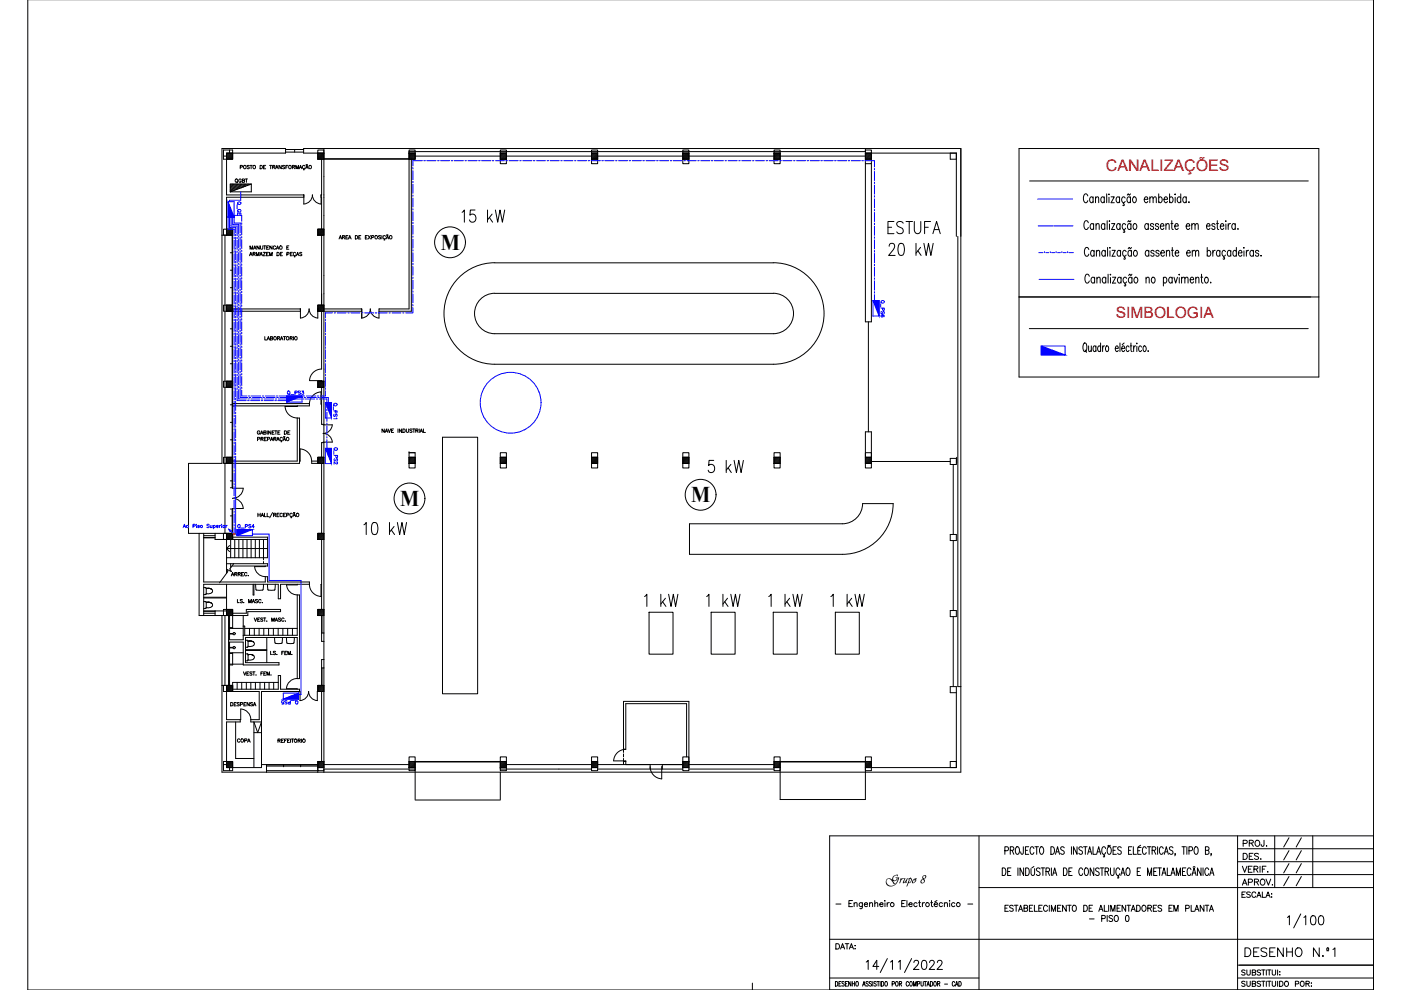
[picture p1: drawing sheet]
<svg xmlns="http://www.w3.org/2000/svg" width="297mm" height="210mm" viewBox="0 0 297 210" stroke-linecap="round" stroke-linejoin="round" font-family="sans-serif">
<defs><g id="words">
<text font-size="6.2" x="149.2" y="101.6">5 kW</text>
<g font-size="5.7">
<text x="97" y="48.3">15 kW</text>
<text x="187.7" y="55.4">20 kW</text>
<text x="76.2" y="114.7">10 kW</text>
<text x="135.8" y="129.8">1 kW</text>
<text x="148.9" y="129.8">1 kW</text>
<text x="162.3" y="129.8">1 kW</text>
<text x="175.3" y="129.8">1 kW</text>
</g>
<text font-size="5.7" fill="#00f" x="187.3" y="50.8">ESTUFA</text>
<g font-size="5.3">
<text x="271.3" y="181">/ /</text>
<text x="271.3" y="189.1">/ /</text>
</g>
<g font-size="4.9">
<text x="271.3" y="183.4">/ /</text>
<text x="271.3" y="186.3">/ /</text>
<text x="263.2" y="203.9">DESENHO N.º1</text>
</g>
<g font-size="4.8">
<text x="93.4" y="52.9">M</text>
<text x="84.9" y="107.2">M</text>
<text x="146.6" y="106.4">M</text>
</g>
<text font-size="3.4" fill="#f00" x="234.4" y="36.2">CANALIZAÇÕES</text>
<text font-size="3.3" fill="#f00" x="236.6" y="67.5">SIMBOLOGIA</text>
<text font-size="2.6" x="187.7" y="187.3">Grupo 8</text>
</g></defs>
<!-- layer: Desenho base -->
<g fill="none" stroke="#000" stroke-width=".21">
<path d="M5.9 -.1v210h285.3v-210M47.4 31.8h1.9v2h-1.9zM48 32.5h1.3v1.3h-1.3zM48.2 32.5l-.2 .1M48.4 32.5l-.4 .3M48.6 32.5l-.6 .6h-.6M48.7 31.8v.7M48.9 32.5l-.9 .8M49.1 32.5l-1.1 1M49.3 32.5l-1.3 1.3M49.3 32.7l-1.1 1.1M49.3 32.9l-.8 .9"/>
<path d="M49.3 33.1l-.6 .7M49.3 33.4l-.4 .4M49.3 33.6l-.1 .2M50.2 38.5l.2 .2M50.9 35.4h.5v-.3h-.5v.7M51.1 38.1a.27 .27 0 0 0-.3-.2 .27 .27 0 0 0-.2 .3v.2a.27 .27 0 0 0 .3 .3 .27 .27 0 0 0 .2-.3h-.1M51.4 38.3h.4v-.3l-.4-.1v.8l.4-.1 .1-.2-.2-.1M52 37.9h.5M52.2 37.9v.8M52.9 35.2h-.5l.5 .4-.2 .2-.3-.1M53 35.1h.5M53.2 35.1v.7"/>
<path d="M55.1 35.1h.3a.39 .39 0 0 1 .2 .3 .39 .39 0 0 1-.2 .4h-.3zM55.9 35.4h.2M56.3 35.1h-.4v.7h.4M57.2 35.1h.4M57.4 35.1v.7M57.8 35.4h.4l.1-.2-.5-.1v.7M58 35.4l.3 .4M58.4 35.8l.3-.7 .3 .7M58.5 35.5h.4M59.6 35.1v.7l-.5-.7v.7M60.4 35.2h-.5l.5 .4-.2 .2-.3-.1M60.5 31.7h3.9"/>
<path d="M60.5 32.3h3.9M60.6 35.4h.3M61.1 35.1h-.5v.7M62 35.4l.4-.1v-.2h-.4v.7M62.2 35.4l.3 .4M62.5 31.7v.6M62.7 35.8v-.7l.3 .7 .3-.7v.7M63.4 35.8l.3-.7 .3 .7M63.5 35.5h.4M64.4 35.8l.1 .2h-.2M64.7 35.2a.27 .27 0 0 0-.4-.1 .27 .27 0 0 0-.2 .2 .3 .3 0 0 0 .2 .4 .3 .3 0 0 0 .4-.1M64.8 35.8l.3-.7 .2 .7"/>
<path d="M64.9 35.5h.3M64.9 34.9h.1M64.9 35h.1M65 35h.1M65.2 34.9l-.1 .1M67.4 32.5h1.3v1.3h-1.3zM67.4 32.5v-.7h1.3v.7M67.4 32.5v1.3M67.5 32.5l-.1 .1M67.8 32.5l-.4 .3M68 32.5l-.6 .6M68.2 33.8l-.1 9.5a1.94 1.94 0 0 1-1.9-2 1.94 1.94 0 0 1-1.8 2v-2h-16.4v-8.8h12.5v-1h-13.4v66.7h-7.1v14.9h9.3"/>
<path d="M68.2 32.5l-.8 .8M68.4 32.5l-1 1M68.7 31.5v131.2M68.7 32.5h-4.3v-1h139.3v132.2h-156.6v-33.2M68.7 33.6h18M68.7 32.7l-1.1 1.1M68.7 32.5l-1.3 1.3M68.7 32.9l-.9 .9M68.7 33.1l-.6 .7M68.7 33.4l-.4 .4M68.7 33.6l-.2 .2M86.7 32.5v-.7h1.3v.7"/>
<path d="M86.7 32.5h1.3v1.3h-1.3zM86.7 32.5h1.3M86.9 32.5l-.2 .1M87.1 32.5l-.4 .3M87.3 32.5l-.6 .6M87.6 32.5l-.9 .8M87.8 32.5l-1.1 1M88 32.5v1.3h-20.6M88 32.9l-.8 .9v32.2h-6.8M88 32.7l-1 1.1M88 32.5l-1.3 1.3M88 33.1l-.6 .7"/>
<path d="M88 33.4l-.4 .4M88 33.6l-.1 .2M106.1 32.5h1.3v1.3h-1.3zM106.1 32.5v-.7h1.3v.7M106.1 33.8v.9h1.3v-.9M106.1 32.5v1.3M106.1 33.8h1.3M106.1 32.5h1.3M106.2 32.5l-.1 .1M106.5 32.5l-.4 .3M106.7 32.5l-.6 .6h-18.1M106.9 32.5l-.8 .8"/>
<path d="M107.1 32.5l-1 1M107.4 32.5v1.3M107.4 32.7l-1.1 1.1M107.4 32.5l-1.3 1.3M107.4 32.9l-.9 .9M107.4 33.1l-.6 .7M107.4 33.4l-.4 .4M107.4 33.6l-.2 .2M125.4 32.5h1.3v1.3h-1.3zM125.4 32.5v-.7h1.3v.7M125.4 33.8v.9h1.3v-.9M125.4 33.8h1.3"/>
<path d="M125.4 32.5h1.3M125.4 32.5v1.3M125.6 32.5l-.2 .1M125.8 32.5l-.4 .3M126 32.5l-.6 .6h-18M126.2 32.5l-.8 .8M126.5 32.5l-1.1 1M126.7 32.5v1.3M126.7 32.7l-1 1.1M126.7 32.5l-1.3 1.3M126.7 32.9l-.8 .9M126.7 33.1l-.6 .7"/>
<path d="M126.7 33.4l-.4 .4M126.7 33.6l-.1 .2M144.8 32.5h1.3v1.3h-1.3zM144.8 32.5v-.7h1.3v.7M144.8 33.8v.9h1.3v-.9M144.8 33.8h1.3M144.8 32.5h1.3M144.8 32.5v1.3M144.9 32.5l-.1 .1M145.1 32.5l-.3 .3M145.4 32.5l-.6 .6h-18.1M145.6 32.5l-.8 .8"/>
<path d="M145.8 32.5l-1 1M146.1 32.5v1.3M146.1 32.7l-1.1 1.1M146.1 32.5l-1.3 1.3M146.1 32.9l-.9 .9M146.1 33.1l-.6 .7M146.1 33.4l-.4 .4M146.1 33.6l-.2 .2M164.1 32.5h1.3v1.3h-1.3zM164.1 32.5v-.7h1.3v.7M164.1 33.8v.9h1.3v-.9M164.1 33.8h1.3"/>
<path d="M164.1 32.5h1.3M164.1 32.5v1.3M164.3 32.5l-.2 .1M164.5 32.5l-.4 .3M164.7 32.5l-.6 .6h-18M165 32.5l-.9 .8M165.2 32.5l-1.1 1M165.4 32.5v1.3M165.4 33.4l-.4 .4M165.4 32.7l-1.1 1.1M165.4 32.5l-1.3 1.3M165.4 32.9l-.8 .9"/>
<path d="M165.4 33.1l-.6 .7M165.4 33.6l-.1 .2M183.5 32.5h1.2v1.3h-1.2zM183.5 32.5v-.7h1.2v.7M183.5 33.8v.9h1.2v-.9M183.5 31.5v.6h-96.8v33.4h-6.3v2M183.5 32.5v1.3M183.5 34.7v33.5h1.2v-33.5M183.5 33.8h1.2M183.5 32.5h19.3v17.6M183.6 32.5l-.1 .1M183.8 32.5l-.3 .3"/>
<path d="M184.1 32.5l-.6 .6h-18.1M184.3 32.5l-.8 .8M184.5 32.5l-1 1M184.7 32.5v1.3M184.7 32.7l-1 1.1M184.7 32.5l-1.2 1.3M184.7 32.9l-.8 .9M184.7 33.1l-.5 .7M184.7 33.4l-.3 .4M184.7 33.6l-.1 .2M201.5 32.5v1.3h1.3M216.1 31.5h63.5v48.4h-63.5z"/>
<path d="M218.3 38.4h59.1M47.1 49.9h2.2M47.7 49.9v63.2M48 49.9h-.6v-1.3h1.9v54.9h2.3a2.25 2.25 0 0 1-2.3 2.2 2.25 2.25 0 0 1 2.3 2.1h-2.3v6.6M48 48.6h1.3v1.3h-1.3zM48.2 48.6l-.2 .1M48.4 48.6l-.4 .4M48.6 48.6l-.6 .6M48.8 53.6h.5M48.8 57.3h.5M48.9 48.6l-.9 .8M49.1 48.6l-1.1 1"/>
<path d="M49.2 49.9v14.8M49.3 48.6l-1.3 1.3M49.3 48.8l-1.1 1.1M49.3 49l-.8 .9M49.3 49.3l-.6 .6M49.3 49.5l-.4 .4M49.3 49.7l-.1 .2M52.9 54.2l.3-.7 .3 .7M53 52.8v-.7l.3 .7 .3-.7v.7M53 54h.4M53.6 53.8h.4l.1-.2-.5-.1v.7M53.7 52.8l.3-.7 .3 .7"/>
<path d="M53.9 52.6h.3M53.9 53.8l.2 .4M54.4 54.2v-.7l.2 .7 .3-.7v.7M55 52.1v.7l-.5-.7v.7M55.1 54.2l.3-.7 .2 .7M55.2 54h.3M55.2 52.1l.1 .6 .1 .1 .3-.1v-.6M55.8 53.5h.5l-.5 .7h.5M55.9 52.1h.5M56.1 52.1v.7M56.5 53.8h.3M56.5 52.5h.3"/>
<path d="M56.9 53.5h-.4v.7h.4M57 52.1h-.5v.7h.5M57.2 54.2v-.7l.2 .7 .3-.7v.7M57.7 52.1v.7l-.5-.7v.7M58.4 52.3a.27 .27 0 0 0-.3-.2 .27 .27 0 0 0-.2 .3v.2a.27 .27 0 0 0 .2 .2 .27 .27 0 0 0 .3-.1M58.6 52.8l.3-.7 .2 .7M58.7 52.6h.3M58.7 53.5h.3a.38 .38 0 0 1 .2 .4 .38 .38 0 0 1-.2 .3h-.3zM59.4 53.8h.3M59.9 53.5h-.5v.7h.5M60.8 52.5h.3M60.8 53.9l.4-.1 .1-.2-.5-.1v.7"/>
<path d="M61.2 52.1h-.4v.7h.4M61.6 53.8h.2M62 53.5h-.4v.7h.4M62.4 54.2l.2 .2h-.2M62.7 53.7a.26 .26 0 0 0-.3-.2 .26 .26 0 0 0-.2 .3v.1a.26 .26 0 0 0 .2 .3 .26 .26 0 0 0 .3-.1M62.8 54.2l.3-.7 .3 .7M62.9 54h.4M64 53.6h-.5l.5 .3-.1 .3-.4-.1M64.4 41.8h-16.4v8.1M67.4 48.6h1.3v1.3h-1.3zM67.4 48.6h1.3l-1.3 1.3zM67.4 49.9h1.3"/>
<path d="M67.5 48.6l-.1 .1M67.8 48.6l-.4 .4M68 48.6l-.6 .6M68.1 41.8l.1 6.8M68.2 49.9v14.8M68.2 48.6l-.8 .8M68.4 48.6l-1 1M68.7 48.8l-1.1 1.1M68.7 49l-.9 .9M68.7 49.3l-.6 .6M68.7 49.5l-.4 .4M68.7 49.7l-.2 .2"/>
<path d="M71.9 50.7l.3-.8 .2 .8M72 50.4h.3M72.6 50.3l.4-.1 .1-.1-.5-.2v.8M72.8 50.3l.3 .4M73.3 50.3h.3M73.8 49.9h-.5v.8h.5M73.9 50.7l.3-.8 .3 .8M74 50.4h.3M75.3 49.9h.3a.38 .38 0 0 1 .2 .4 .38 .38 0 0 1-.2 .4h-.3zM76.1 50.3h.2M76.5 49.9h-.4v.8h.4M77.5 50.3h.2"/>
<path d="M77.9 49.9h-.4v.8h.4M78.1 49.9l.5 .8M78.6 49.9l-.5 .8M78.8 50.3h.4v-.3l-.4-.1v.8M80.7 50.1l-.4-.1v.2l.4 .1v.3h-.5M81 49.9v.8M81.5 50.7l.1 .2h-.2M81.7 50.1a.27 .27 0 0 0-.3-.2 .27 .27 0 0 0-.2 .3 .3 .3 0 0 0 .1 .4 .3 .3 0 0 0 .4-.1M81.9 50.7l.3-.8 .2 .8M82 50.4h.3M82.3 49.8l-.3 .1M96.9 59.3a10.7 10.7 0 0 1 8-3.6h59.1a10.8 10.8 0 0 1 10.7 10.8 10.8 10.8 0 0 1-10.7 10.7h-59.1a10.8 10.8 0 0 1-9.8-6.3 10.8 10.8 0 0 1 1.8-11.6z"/>
<path d="M203.1 50.1v95.5h.6M230.6 41.5l-.3-.4a1.06 1.06 0 0 0-.3 1.8l.3 .1 .3-.5M230.7 47.2a.43 .43 0 0 0-.4-.4 .43 .43 0 0 0-.4 .4v1a.43 .43 0 0 0 .7 .4l.1-.4M230.9 52.9a.43 .43 0 0 0-.7-.4 1.37 1.37 0 0 0 .1 1.8 .48 .48 0 0 0 .6-.4M231 58.6a.44 .44 0 0 0-.7-.4 1.44 1.44 0 0 0 .1 1.8h.2l.4-.4M231.8 42l-.2-.2a.58 .58 0 0 0-.6 .4 .58 .58 0 0 0 .2 .7l.3 .1 .3-.3M231.8 41.7v1.3M231.9 47.7l-.3-.3a.64 .64 0 0 0-.5 .6 .64 .64 0 0 0 .5 .7l.3-.3M231.9 47.4v1.3M232 53.4l-.3-.3a.64 .64 0 0 0-.5 .6 .64 .64 0 0 0 .5 .6l.3-.2M232 53.1v1.2M232.1 59l-.1-.1a.6 .6 0 0 0-.8 .4 .6 .6 0 0 0 .4 .7l.5-.3"/>
<path d="M232.1 58.8v1.2M232.3 42.1l.3-.4 .3 .1v1.2M232.3 41.7v1.3M232.4 47.8l.3-.4 .3 .1 .1 1.2M232.4 47.4v1.3M232.5 53.4l.3-.3 .3 .1 .1 1.1M232.5 53.1v1.2M232.6 59.1l.3-.3 .3 .1 .1 1.1M232.6 58.8v1.2M234.1 42l-.1-.2a.58 .58 0 0 0-.7 .4 .58 .58 0 0 0 .3 .7l.3 .1 .2-.3M234.1 41.7v1.3M234.2 47.7l-.2-.3a.64 .64 0 0 0-.5 .6 .64 .64 0 0 0 .5 .7l.2-.3"/>
<path d="M234.2 47.4v1.3M234.3 53.4l-.2-.3a.64 .64 0 0 0-.5 .6 .64 .64 0 0 0 .5 .6l.2-.2M234.3 53.1v1.2M234.4 59l-.1-.1a.6 .6 0 0 0-.7 .4 .6 .6 0 0 0 .4 .7l.4-.3M234.4 58.8v1.2M234.6 41.1v1.9M234.7 46.8v1.9M234.8 52.5v1.8M234.9 58.1v1.9M235.1 41.1v.2zM235.1 41.8v1.2M235.2 46.8v.2z"/>
<path d="M235.2 47.5v1.2M235.3 52.5v.1zM235.3 53.2v1.1M235.4 58.1v.2zM235.4 58.9v1.1M235.6 41.7h.6l-.6 1.3h.6M235.7 47.4h.7l-.7 1.3h.7M235.8 53.1h.7l-.7 1.2h.7M235.9 58.8h.7l-.7 1.2h.7M237.4 42l-.2-.2a.58 .58 0 0 0-.6 .4 .58 .58 0 0 0 .2 .7l.3 .1 .3-.3M237.4 41.7v1.3M237.5 47.7l-.3-.3a.64 .64 0 0 0-.5 .6 .64 .64 0 0 0 .5 .7l.3-.3"/>
<path d="M237.5 47.4v1.3M237.6 53.4l-.3-.3a.64 .64 0 0 0-.5 .6 .64 .64 0 0 0 .5 .6l.3-.2M237.6 53.1v1.2M237.7 59l-.1-.1a.6 .6 0 0 0-.8 .4 .6 .6 0 0 0 .4 .7l.5-.3M237.7 58.8v1.2M238.2 43l.2 .5h-.3M238.3 48.7l.2 .5h-.3M238.4 54.3l.2 .6h-.3M238.6 42l-.2-.2a.58 .58 0 0 0-.6 .4 .58 .58 0 0 0 .2 .7l.3 .1 .3-.3M238.7 47.7l-.3-.3a.64 .64 0 0 0-.5 .6 .64 .64 0 0 0 .5 .7l.3-.3M238.8 53.4l-.3-.3a.64 .64 0 0 0-.5 .6 .64 .64 0 0 0 .5 .6l.3-.2M238.9 59l-.2-.1a.6 .6 0 0 0-.7 .4 .6 .6 0 0 0 .4 .7l.5-.3"/>
<path d="M239.7 41.1l-.2 .3-.3-.3-.2 .3M239.7 42l-.1-.2a.58 .58 0 0 0-.7 .4 .58 .58 0 0 0 .2 .7l.3 .1 .3-.3M239.7 41.7v1.3M239.8 46.8l-.2 .2-.3-.2-.2 .2M239.8 47.7l-.3-.3a.64 .64 0 0 0-.5 .6 .64 .64 0 0 0 .5 .7l.3-.3M239.8 47.4v1.3M239.9 52.5l-.2 .2-.3-.2-.2 .2M239.9 53.4l-.3-.3a.64 .64 0 0 0-.5 .6 .64 .64 0 0 0 .5 .6l.3-.2M239.9 53.1v1.2M240 58.1l-.2 .3-.2-.3-.3 .3M240 59l-.1-.1a.6 .6 0 0 0-.8 .4 .6 .6 0 0 0 .5 .7l.4-.3M240 58.8v1.2"/>
<path d="M240.3 41.8a.58 .58 0 0 1 .7 .4 .58 .58 0 0 1-.3 .7l-.1 .1a.66 .66 0 0 1-.5-.5 .66 .66 0 0 1 .2-.7zM240.4 47.5a.6 .6 0 0 1 .7 .4 .6 .6 0 0 1-.4 .8l-.4-.3-.1-.5zM240.5 53.2l.1-.1a.64 .64 0 0 1 .5 .6 .64 .64 0 0 1-.5 .6l-.3-.5zM240.6 58.9a.6 .6 0 0 1 .7 .4 .6 .6 0 0 1-.4 .7 .66 .66 0 0 1-.5-.5 .66 .66 0 0 1 .2-.6zM242.6 42.3h.8l-.2-.5a.6 .6 0 0 0-.7 .4 .6 .6 0 0 0 .4 .8l.5-.3M243 59.1l.3-.3 .3 .1 .1 1.1M243 58.8v1.2M243.5 47.7l-.2-.2a.6 .6 0 0 0-.7 .4 .6 .6 0 0 0 .4 .8l.5-.3M243.5 47.4v1.3M243.6 53.4l-.3-.3a.64 .64 0 0 0-.5 .6 .64 .64 0 0 0 .5 .6l.3-.2M243.6 53.1v1.2M243.8 42.1l.3-.4 .3 .1 .1 1.2"/>
<path d="M243.8 41.7v1.3M244.3 58.9a.58 .58 0 0 1 .7 .3 .58 .58 0 0 1-.3 .7l-.1 .1a.66 .66 0 0 1-.5-.5 .66 .66 0 0 1 .2-.6zM244.5 42.1l.3-.4 .3 .1 .1 1.2M244.6 47.7a.36 .36 0 0 0-.4-.3 .36 .36 0 0 0-.3 .3l.6 .4 .1 .3a.36 .36 0 0 1-.4 .3 .36 .36 0 0 1-.3-.3M244.7 53.4l-.3-.3-.3 .1-.1 .2 .2 .2 .4 .2 .1 .3a.36 .36 0 0 1-.4 .2 .36 .36 0 0 1-.3-.2M245.6 47.7a.36 .36 0 0 0-.3-.3 .36 .36 0 0 0-.4 .3l.7 .4v.3a.36 .36 0 0 1-.3 .3 .36 .36 0 0 1-.4-.3M245.7 42l.1-.2a.58 .58 0 0 1 .7 .4 .58 .58 0 0 1-.3 .7l-.3 .1-.2-.3M245.7 41.1v1.9M245.8 53.4l-.3-.3-.4 .1v.2l.1 .2 .5 .2 .1 .3a.36 .36 0 0 1-.4 .2 .36 .36 0 0 1-.3-.2M246 47.9h.8l-.2-.4a.6 .6 0 0 0-.7 .4 .6 .6 0 0 0 .4 .8l.5-.3M246.1 53.6h.8l-.3-.5a.64 .64 0 0 0-.5 .6 .64 .64 0 0 0 .5 .6l.3-.2M246.7 59l.1-.1a.58 .58 0 0 1 .7 .3 .58 .58 0 0 1-.3 .7l-.3 .1-.2-.3"/>
<path d="M246.7 58.8v1.8M246.8 42.3h.7l-.1-.5a.58 .58 0 0 0-.7 .4 .58 .58 0 0 0 .3 .7l.3 .1 .2-.3M247.2 47.8l.3-.4 .3 .1 .1 1.2M247.2 47.4v1.3M247.3 53.4l.3-.3 .3 .1 .1 1.1M247.3 53.1v1.2M248 42l.1-.2a.58 .58 0 0 1 .7 .4 .58 .58 0 0 1-.3 .7l-.3 .1-.2-.3M248 41.1v1.9M248.2 47.4h.5M248.4 53.1h.4M248.4 46.8v1.5l.1 .3 .3 .1M248.5 59l-.1-.1a.58 .58 0 0 0-.7 .3 .58 .58 0 0 0 .3 .7l.3 .1 .2-.3"/>
<path d="M248.5 58.8v1.2M248.5 52.5v1.5l.1 .2 .3 .1M248.9 58.8l.4 1.2 .3-1.2M249.1 47.9h.7l-.2-.5a.64 .64 0 0 0-.5 .6 .64 .64 0 0 0 .5 .7l.2-.3M249.2 53.6h.7l-.2-.5a.64 .64 0 0 0-.5 .6 .64 .64 0 0 0 .5 .6l.2-.2M249.2 41.1v.2zM249.2 41.8v1.2M250 58.1v.2zM250 58.9v1.1M250.3 42l-.1-.2a.6 .6 0 0 0-.7 .4 .6 .6 0 0 0 .4 .8l.4-.3M250.3 41.1v1.9M250.5 59.1l.3-.3 .3 .1 .1 1.1"/>
<path d="M250.5 58.8v1.2M251.2 59.1l.3-.3 .3 .1 .1 1.1M251.5 47.9h.8l-.2-.4a.6 .6 0 0 0-.7 .4 .6 .6 0 0 0 .4 .8l.5-.3M251.5 42l-.1-.2a.6 .6 0 0 0-.7 .4 .6 .6 0 0 0 .4 .8l.4-.3M251.5 41.7v1.3M251.6 53.6h.8l-.3-.5a.64 .64 0 0 0-.5 .6 .64 .64 0 0 0 .5 .6l.3-.2M252.1 42.8v.2zM252.3 59.3h.8l-.2-.4a.58 .58 0 0 0-.6 .3 .58 .58 0 0 0 .2 .7l.3 .1 .3-.3M252.7 47.8l.3-.4 .3 .1 .1 1.2M252.7 47.4v1.3M252.8 53.4l.3-.3 .3 .1 .1 1.1M252.8 53.1v1.2"/>
<path d="M253.4 47.8l.3-.4 .3 .1v1.2M253.5 53.4l.3-.3 .3 .1 .1 1.1M253.5 59.1l.3-.3 .3 .1 .1 1.1M253.5 58.8v1.2M254.6 58.8h.4M254.7 58.1v1.6l.1 .2 .3 .1M255.6 58.9a.58 .58 0 0 1 .6 .3 .58 .58 0 0 1-.2 .7l-.1 .1a.66 .66 0 0 1-.6-.5 .66 .66 0 0 1 .3-.6zM255.8 47.9h.7l-.2-.5a.64 .64 0 0 0-.5 .6 .64 .64 0 0 0 .5 .7l.2-.3M256 53.4l.2-.3a.64 .64 0 0 1 .5 .6 .64 .64 0 0 1-.5 .6l-.2-.2M256 52.5v1.8M256.7 59.8v.2zM257.1 53.1v1.2"/>
<path d="M257.6 47.7a.34 .34 0 0 0-.3-.3 .34 .34 0 0 0-.4 .3l.2 .2 .4 .2 .1 .3a.34 .34 0 0 1-.3 .3 .34 .34 0 0 1-.4-.3M257.6 53.1a.5 .5 0 0 0-.5 .5M257.9 47.4h.4M258.1 46.8v1.5l.1 .3 .2 .1M258.6 53.4l-.2-.3a.64 .64 0 0 0-.5 .6 .64 .64 0 0 0 .5 .6l.2-.2M258.6 53.1v1.2M258.7 47.9h.8l-.2-.4a.6 .6 0 0 0-.6 .4 .6 .6 0 0 0 .3 .8l.5-.3M259.4 54.3l.2 .6h-.3M259.8 53.4l-.2-.3a.64 .64 0 0 0-.5 .6 .64 .64 0 0 0 .5 .6l.2-.2M259.9 46.8v.2zM259.9 47.5v1.2M260.4 47.4v1.3"/>
<path d="M260.9 47.4a.47 .47 0 0 0-.5 .5M260.9 53.4l-.2-.3a.64 .64 0 0 0-.5 .6 .64 .64 0 0 0 .5 .6l.2-.2M260.9 53.1v1.2M261.9 47.7l-.3-.3a.64 .64 0 0 0-.4 .6 .64 .64 0 0 0 .4 .7l.3-.3M261.9 47.4v1.3M262.1 53.4l-.2-.3a.64 .64 0 0 0-.5 .6 .64 .64 0 0 0 .5 .6l.2-.2M262.1 52.5v1.8M262.5 48.5v.2zM262.6 53.6h.7l-.2-.5a.64 .64 0 0 0-.5 .6 .64 .64 0 0 0 .5 .6l.2-.2M263.7 52.5v.1zM263.7 53.2v1.1M264.3 53.1v1.2"/>
<path d="M264.7 53.1a.5 .5 0 0 0-.4 .5M265.8 53.4l-.3-.3a.64 .64 0 0 0-.5 .6 .64 .64 0 0 0 .5 .6l.3-.2M265.8 53.1v1.2M266.9 53.4l-.3-.3-.4 .1v.2l.2 .2 .4 .2 .1 .3a.36 .36 0 0 1-.4 .2 .36 .36 0 0 1-.3-.2M267.4 54.2v.1zM48 64.7h-.6v1.3h.6M48 64.7h1.3v1.3h-1.3zM48 64.7v1.3M48 66h15.7M48 64.7h1.3M48.2 64.7l-.2 .1M48.4 64.7l-.4 .4"/>
<path d="M48.6 64.7l-.6 .6M48.8 77.1h.5M48.8 73.4h.5M48.8 69.7h.5M48.8 61h.5M48.9 64.7l-.9 .8M49.1 64.7l-1.1 1.1M49.2 66v14.8M49.3 64.7l-1.3 1.3M49.3 64.9l-1.1 1.1M49.3 65.2l-.8 .8M49.3 65.4l-.6 .6"/>
<path d="M49.3 65.6l-.4 .4M49.3 65.8l-.1 .2M49.3 65.5h14.4v2M56.1 71.4v.7h.4M56.6 72.1l.3-.7 .3 .7M56.7 71.8h.4M57.3 71.7h.4l.1-.2-.5-.1v.7l.5-.1v-.2l-.2-.1M58.8 71.7h.5v-.2l-.5-.1v.7M59.1 71.7l.2 .4M59.4 72.1l.3-.7 .3 .7M59.5 71.8h.4M60.1 71.4h.5"/>
<path d="M60.3 71.4v.7M61.5 71.7h.4l.1-.2-.5-.1v.7M61.7 71.7l.3 .4M62.2 71.4v.7M63.7 67.4a1.94 1.94 0 0 0 1.8-1.9 1.94 1.94 0 0 0 1.9 1.9M67.4 64.7h1.3v1.3h-1.3zM67.4 66l1.3-1.3h-1.3v2.8M67.4 66h9.3M67.4 65.5h.1M67.5 64.7l-.1 .1M67.8 64.7l-.4 .4M68 64.7l-.6 .6"/>
<path d="M68.2 66v12.2M68.2 78.2a2.57 2.57 0 0 0-2.6 2.5M68.2 64.7l-.8 .8M68.4 64.7l-1 1.1M68.7 64.9l-1.1 1.1M68.7 65.2l-.9 .8M68.7 65.4l-.6 .6M68.7 65.6l-.4 .4M68.7 65.8l-.2 .2M68.7 65.5h8v2M76.7 67.4a1.94 1.94 0 0 0 1.8-1.9 1.94 1.94 0 0 0 1.9 1.9M104.9 62.2a4.3 4.3 0 0 0-4.3 4.3 4.3 4.3 0 0 0 4.3 4.3h59.1a4.3 4.3 0 0 0 4.2-4.3 4.3 4.3 0 0 0-4.2-4.3"/>
<path d="M104.9 62.2h59.1M184.1 68.2v23.4M216.1 63h63.5M218.2 69.7h59.2M229.8 72.8l.1-.1a.8 .8 0 0 1 .5 1.2l-.3 .6a1.05 1.05 0 0 1-.4-1.5zM230.1 74.2l.3 .5M230.8 73.3l.1 1.2h.2l.3-.3M231.4 73.3v1.2M232.4 73.6l-.3-.3a.65 .65 0 0 0-.4 .6 .65 .65 0 0 0 .4 .6l.3-.2M232.4 73.3v1.2M233.3 73.6l-.2-.3a.64 .64 0 0 0-.4 .6 .64 .64 0 0 0 .4 .6l.2-.2M233.3 72.7v1.8"/>
<path d="M233.8 73.3v1.2M234.2 73.3l-.3 .1-.1 .5M234.5 73.4l.1-.1a.64 .64 0 0 1 .5 .6 .64 .64 0 0 1-.5 .6l-.2-.5zM236.5 73.9h.6l-.2-.6a.64 .64 0 0 0-.4 .6 .64 .64 0 0 0 .4 .6l.2-.2M237.5 72.7v1.8M237.8 73.9h.6l-.2-.6a.64 .64 0 0 0-.4 .6 .64 .64 0 0 0 .4 .6l.2-.2M238.3 72.7l-.4 .4M238.5 60l.2 .6h-.3M239.4 73.6l-.2-.3a.64 .64 0 0 0-.5 .6 .64 .64 0 0 0 .5 .6l.2-.2M239.6 73.3h.4M239.8 72.7v1.5v.3h.3M240.4 73.3v1.2"/>
<path d="M240.8 73.3l-.3 .1-.1 .5M241 72.7v.2zM241 73.4v1.1M242 73.6l-.2-.3a.65 .65 0 0 0-.4 .6 .65 .65 0 0 0 .4 .6l.2-.2M242.5 73.4l.1-.1a.64 .64 0 0 1 .4 .6 .64 .64 0 0 1-.4 .6l-.3-.5zM243.4 74.4v.1zM48 80.8h-.6v1.3h.6M48 97h-.6v1.2h.6M48 80.8h1.3v1.3h-1.3zM48 97h1.3v1.2h-1.3zM48 80.8v1.3M48 97v1.2"/>
<path d="M48 97h1.3M48 82.1h1.3M48 80.8h1.3M48.2 80.8l-.2 .2M48.2 97l-.2 .1M48.4 80.8l-.4 .4M48.4 97l-.4 .3M48.6 80.8l-.6 .6M48.6 97l-.6 .6M48.8 93.3h.5M48.8 89.5h.5M48.8 85.8h.5"/>
<path d="M48.9 80.8l-.9 .9M48.9 97l-.9 .8M49.1 80.8l-1.1 1.1M49.1 97l-1.1 1M49.2 82.1v14.9M49.2 98.2v5.2M49.3 80.8l-1.3 1.3M49.3 97l-1.3 1.2M49.3 85.6h16.3v.5h-16.3M49.3 81.1l-1.1 1M49.3 81.3l-.8 .8M49.3 81.5l-.6 .6"/>
<path d="M49.3 81.7l-.4 .4M49.3 82l-.1 .1M49.3 97.2l-1.1 1M49.3 97.4l-.8 .8M49.3 97.6l-.6 .6M49.3 97.9l-.4 .3M49.3 98.1l-.1 .1M54.6 93.1h.4l.1-.2-.5-.2v.7M55.1 91.5a.27 .27 0 0 0-.3-.2 .27 .27 0 0 0-.2 .3 .3 .3 0 0 0 .1 .4 .3 .3 0 0 0 .4-.1l-.2-.1M55.2 92.1l.3-.8 .3 .8M55.3 93.1l.4-.1 .1-.1-.5-.2v.7M55.3 91.8h.4"/>
<path d="M55.5 93.1l.3 .3M55.9 91.7l.5-.1v-.2l-.5-.1v.8l.5-.1v-.2l-.2-.1M56 93.1h.3M56.5 92.7h-.5v.7h.5M56.7 91.3v.8M56.7 93.1h.4l.1-.3-.5-.1v.7M57.3 93.4l.3-.7 .3 .7M57.4 91.3v.8l-.5-.8v.8M57.4 93.2h.4M57.7 91.7h.3M58 93.1l.5-.1v-.1l-.5-.2v.7M58.2 91.3h-.5v.8h.5"/>
<path d="M58.3 91.3h.4M58.3 93.1l.2 .3M58.5 91.3v.8M58.7 93.4l.2-.7 .3 .7M58.8 93.2h.3M58.9 91.7h.3M59.4 91.3h-.5v.8h.5M59.6 93.4l.1 .3h-.1M59.9 92.9a.27 .27 0 0 0-.3-.2 .27 .27 0 0 0-.2 .3 .3 .3 0 0 0 .1 .4 .3 .3 0 0 0 .4-.1M60 93.4l.3-.7 .3 .7M60.1 93.2h.4M60.3 91.3h.2a.39 .39 0 0 1 .3 .4 .39 .39 0 0 1-.3 .4h-.2z"/>
<path d="M60.4 92.6l-.3 .1M61 91.7h.3M61.5 91.3h-.5v.8h.5M63 86.1v.1h-2.6a2.57 2.57 0 0 0 2.6 2.4M63 88.6v9.2h-13.7M63 88.6h.5v9.6h-15.8M63.6 95.2a2.57 2.57 0 0 1 2.5 2.6M63.6 95.2v2.6h-.1M65.6 85.7a2.57 2.57 0 0 1 2.4-2.6l.1 2.6h.1M65.6 80.7h2.6l-.8 1M67.4 80.8h1.3v1.3h-1.3zM67.4 97h1.3v1.2h-1.3z"/>
<path d="M67.4 97.8h-1.3v.4h2.6M67.4 80.8h1.3l-1.3 1.3zM67.4 97h1.3l-1.3 1.2zM67.4 82.1h1.3M67.5 80.8l-.1 .2M67.5 97l-.1 .1M67.8 80.8l-.4 .4M67.8 97l-.4 .3M68 80.8l-.6 .6M68 97l-.6 .6M68.2 82.1v7.9h.5M68.2 98.2v14.9"/>
<path d="M68.2 97l-.8 .8M68.4 80.8l-1 1.1M68.4 97l-1 1M68.5 90l1.9 .1a1.94 1.94 0 0 1-1.9 1.8 1.94 1.94 0 0 1 1.9 1.8M68.7 93.8h-.5v3.2M68.7 81.1l-1.1 1M68.7 81.3l-.9 .8M68.7 81.5l-.6 .6M68.7 81.7l-.4 .4M68.7 82l-.2 .1M68.7 97.2l-1.1 1M68.7 97.4l-.9 .8"/>
<path d="M68.7 97.6l-.6 .6M68.7 97.9l-.4 .3M68.7 98.1l-.2 .1M70.4 93.7l-1.9 .1M81.5 90.9v.8l-.5-.8v.8M81.7 91.7l.2-.8 .3 .8M81.8 91.4h.3M82.3 90.9l.3 .8 .2-.8M83 91.3h.3M83.4 90.9h-.4v.8h.4M84.4 90.9v.8M85.1 90.9v.8l-.4-.8v.8"/>
<path d="M85.4 90.9h.3a.4 .4 0 0 1 .2 .4 .4 .4 0 0 1-.2 .4h-.3zM86.2 90.9v.7l.2 .1 .2-.2v-.6M86.7 97v-1h1.3v1M86.7 98.2v1h1.3v-1M86.7 97h1.3v1.2h-1.3zM86.7 96h.1M86.7 98.2h1.3M86.7 97v1.2M86.7 97h1.3M86.7 96h1.3M86.9 97l-.2 .1M87.1 97l-.4 .3"/>
<path d="M87.3 97l-.6 .6M87.4 91.1h-.5l.5 .4-.2 .2-.3-.1M87.5 90.9h.5M87.6 97l-.9 .8M87.7 90.9v.8M87.8 97l-1.1 1M88 97v1.2M88 97.2l-1 1M88 97l-1.3 1.2M88 97.4l-.8 .8M88 97.6l-.6 .6M88 97.9l-.4 .3"/>
<path d="M88 98.1l-.1 .1M88.1 91.3h.5v-.3l-.5-.1v.8M88.4 91.3l.2 .4M88.9 90.9v.8M89.1 91.7l.2-.8 .3 .8M89.2 91.4h.3M89.8 90.9v.8h.4M93.8 92.7h7.5v54.4h-7.5zM106.1 97h1.3v1.2h-1.3zM106.1 98.2v1h1.3v-1M106.1 97v-1h1.3v1M106.1 98.2h1.3"/>
<path d="M106.1 97v1.2M106.1 97h1.3M106.2 97l-.1 .1M106.5 97l-.4 .3M106.7 97l-.6 .6M106.9 97l-.8 .8M107.1 97l-1 1M107.4 97v1.2M107.4 97.2l-1.1 1M107.4 97l-1.3 1.2M107.4 97.4l-.9 .8M107.4 97.6l-.6 .6"/>
<path d="M107.4 97.9l-.4 .3M107.4 98.1l-.2 .1M125.4 97h1.3v1.2h-1.3zM125.4 98.2v1h1.3v-1M125.4 97v-1h1.3v1M125.4 98.2h1.3M125.4 97h1.3M125.4 97v1.2M125.6 97l-.2 .1M125.8 97l-.4 .3M126 97l-.6 .6M126.2 97l-.8 .8"/>
<path d="M126.5 97l-1.1 1M126.7 97v1.2M126.7 97.2l-1 1M126.7 97l-1.3 1.2M126.7 97.4l-.8 .8M126.7 97.6l-.6 .6M126.7 97.9l-.4 .3M126.7 98.1l-.1 .1M144.8 97h1.3v1.2h-1.3zM144.8 98.2v1h1.3v-1M144.8 97v-1h1.3v1M144.8 98.2h1.3"/>
<path d="M144.8 97h1.3M144.8 97v1.2M144.9 97l-.1 .1M145.1 97l-.3 .3M145.4 97l-.6 .6M145.6 97l-.8 .8M145.8 97l-1 1M146.1 97v1.2M146.1 97.2l-1.1 1M146.1 97l-1.3 1.2M146.1 97.4l-.9 .8M146.1 97.6l-.6 .6"/>
<path d="M146.1 97.9l-.4 .3M146.1 98.1l-.2 .1M164.1 97h1.3v1.2h-1.3zM164.1 98.2v1h1.3v-1M164.1 97v-1h1.3v1M164.1 98.2h1.3M164.1 97h1.3M164.1 97v1.2M164.3 97l-.2 .1M164.5 97l-.4 .3M164.7 97l-.6 .6M165 97l-.9 .8"/>
<path d="M165.2 97l-1.1 1M165.4 97v1.2M165.4 97.2l-1.1 1M165.4 97l-1.3 1.2M165.4 97.4l-.8 .8M165.4 97.6l-.6 .6M165.4 97.9l-.4 .3M165.4 98.1l-.1 .1M183.5 97h1.2v1.2h-1.2zM183.5 98.2v1h1.2v-1M183.5 96h1.2v1h-1.2zM183.5 98.2h1.2"/>
<path d="M183.5 98.2v-6.6h1.2v6.6M183.6 97l-.1 .1M183.8 97l-.3 .3M184.1 97l-.6 .6M184.3 97l-.8 .8M184.5 97l-1 1M184.7 97.2l-1 1M184.7 97l-1.2 1.2M184.7 97.4l-.8 .8M184.7 97.6l-.5 .6M184.7 98.1l-.1 .1M201.5 97.2h1.3v1.3h-1.3z"/>
<path d="M201.5 97.8l-16.8 .1-.3 .3M202.1 98.5v14.8M202.8 97v1.2M42.2 113.1v17.4h5.5v14.8h-.6M43.2 113.1v10.3h13v-1.1h.5v1.1h8.9v.5M43.2 114h2.4M43.2 113.6h2.4M45.6 113.1v1.3h11.1M48 114.4h-.6v-1.3h.6v8.5M48 113.1h1.3v1.3h-1.3zM48 116.3l.7 .7M48 116.3h8.7"/>
<path d="M48 119.5h8.7v.5h-7.5M48.2 113.1l-.2 .1M48.4 113.1l-.4 .4M48.6 113.1l-.6 .6M48.7 115.7l-.7 .6M48.8 103.4h.5M48.8 107.9h.5M48.8 102h.5M48.8 109.4h.5M48.9 113.1l-.9 .8M48.9 119.5v.9M49.1 113.1l-1.1 1"/>
<path d="M49.2 107.9v5.2M49.3 113.1l-1.3 1.3M49.3 113.9h7.4v4.4h-8.7M49.3 114l-.4 .4v3.9M49.3 113.3l-1.1 1.1M49.3 113.5l-.8 .9M49.3 113.8l-.6 .6M49.3 114.2l-.1 .2M49.5 119.5l-.8 1.1 .4 .6-1-.5 .2 .5-1.7 2.4M49.8 114.4v3.9M50.6 114.4v3.9M51.5 114.4v3.9"/>
<path d="M52.4 114.4v3.9M53.2 114.4v3.9M54.1 114.4v3.9M54.7 108.8v.8M54.7 109.2h.5M55 114.4v3.9M55.2 108.8v.8M55.3 109.6l.3-.8 .3 .8M55.4 109.3h.4M55.9 114.4v4.3M55.9 119.1v.4M56.1 108.8v.8h.4"/>
<path d="M56.6 108.8v.8h.5M57.8 108.7l-.6 1.1M58 109.2l.4-.1 .1-.1-.5-.2v.8M58.3 109.2l.2 .4M58.7 109.2h.3M59.2 108.8h-.5v.8h.5M59.9 109a.26 .26 0 0 0-.3-.2 .26 .26 0 0 0-.2 .3 .3 .3 0 0 0 0 .4 .3 .3 0 0 0 .4-.1h.1M60.1 109.2h.3M60.6 108.8h-.5v.8h.5M60.8 109.2h.4l.1-.2-.5-.2v.8M61.7 109.6l.1 .1h-.1M62 109a.27 .27 0 0 0-.3-.2 .27 .27 0 0 0-.2 .3 .31 .31 0 0 0 0 .4 .31 .31 0 0 0 .4-.1h.1"/>
<path d="M62.1 109.6l.3-.8 .3 .8M62.2 109.3h.4M62.2 108.7h.1M62.3 108.7l-.1 .1M62.5 108.7h-.1M67.4 113.1h1.3v1.3h-1.3zM67.4 113.1h1.3l-1.3 1.3zM67.4 114.4h1.3M67.5 113.1l-.1 .1M67.8 113.1l-.4 .4M68 113.1l-.6 .6M68.2 114.4v14.8"/>
<path d="M68.2 113.1l-.8 .8M68.4 113.1l-1 1M68.7 113.3l-1.1 1.1M68.7 113.5l-.9 .9M68.7 113.8l-.6 .6M68.7 114l-.4 .4M68.7 114.2l-.2 .2M182.9 106.8h6.5M182.9 106.8a4.3 4.3 0 0 1-4.3 4.3h-32.4v6.4h32.4a10.8 10.8 0 0 0 10.8-10.7M201.5 113.3h1.3v1.3h-1.3zM202.1 114.6v14.8M43.2 124.6h.5v.7v.7l-.5 .1"/>
<path d="M43.2 127.5l.5 .1M43.2 129.6h2.4M43.2 130h2.4M43.2 129.5h4.8M43.2 126.6h4.8M43.2 126.8h4.8M43.7 127.6v1.3l-.5 .1M43.7 124.8h.1M43.8 124.8h-.1M43.8 124.8a.85 .85 0 0 1 1.2 .7l-.1 .1M43.8 124.8h.1M43.9 124.7l-.1 .1"/>
<path d="M43.9 127.7h.1M44.1 127.7h-.1M44.3 127.7h.1M44.4 127.7l.3 .1M44.5 124.7v.1M44.5 127.7l-.8 .1M44.5 124.8h.1M44.5 127.7h.1M44.6 127.8h.1M44.7 124.8h.1M44.7 127.8l.2 .1M44.8 124.9h.1"/>
<path d="M44.8 127.8l.1 .1M44.8 124.9l.1 .1M44.9 127.9a.43 .43 0 0 1 0 .7M44.9 125.6l-.5 .3-.7-.1M44.9 128.6l-.5 .3-.7-.1M45.6 129.5v1M48 130.5h-.6v-1.3h1.9v4M48 129.2h1.3v1.3h-1.3zM48 123.9v6.6M48.2 129.2l-.2 .2M48.4 129.2l-.4 .4M48.5 130.5v14.8"/>
<path d="M48.6 129.2l-.6 .6M48.7 130.5v5.2h2.9v-5.2M48.7 133.1h.6M48.7 133.2h2.9M48.7 138.5h.6M48.7 138.4h2.9M48.7 134.4h.7M48.7 134.3h.7M48.7 137.4h.7M48.7 137.3h.7M48.9 129.2l-.9 .8M49 122.1l.3-.7 .3 .7"/>
<path d="M49.1 129.2l-1.1 1.1M49.1 121.8h.4M49.3 129.2l-1.3 1.3M49.3 130h2.9v-.8h7.3v.5h-7v.8h-4.5M49.3 138.4v2.6h-.6M49.3 130.1l-.4 .4M49.3 130.3l-.1 .2M49.3 129.4l-1.1 1.1M49.3 129.7l-.8 .8M49.3 129.9l-.6 .6M49.8 121.7h.4l.1-.2-.5-.1v.7M50 121.7l.3 .4"/>
<path d="M50.3 127.1v.7M50.5 121.7h.4l.1-.2-.5-.1v.7M50.6 127.8h.1M50.7 121.7l.3 .4M51.2 121.7h.3M51.4 127.2h-.5l.5 .5h-.5M51.6 132.8h.3v1.9M51.7 127.8h.1M51.7 121.4h-.5v.7h.5M51.9 133.2h11.1M52.1 135.8h.5M52.1 137.9h4.5"/>
<path d="M52.1 137.7h4.5M52.1 138.6h.4M52.4 121.6a.26 .26 0 0 0-.3-.2 .26 .26 0 0 0-.3 .3 .3 .3 0 0 0 .1 .3 .3 .3 0 0 0 .4 0l.1-.1M52.5 138.6l.1 .1M52.5 135.8v1.3M52.5 138.7v1.3M52.6 137.2h-.5M52.6 136h.1M52.6 137h.1M52.6 138.8h.1M52.6 122h.1M52.6 138.8h.7l.3 .1"/>
<path d="M52.7 135.9h.1M52.7 127.8v-.7l.3 .7 .3-.7v.7M52.7 138.8h.1M52.9 135.9h-.1M52.9 133.2v1.5M52.9 138.8h.1M53.2 138.8h.1M53.2 135.9h.1M53.4 135.9l.1 .1M53.5 127.8l.2-.7 .3 .7M53.5 136h-.9M53.5 136h.1"/>
<path d="M53.5 138.9h.1M53.6 136a.55 .55 0 0 1 .3 .7 .55 .55 0 0 1-.6 .4l-.6-.1M53.6 127.6h.3M53.6 138.9l.2 .1a.43 .43 0 0 1 0 .7M53.7 123.9v2.2h.1v-2.2M53.7 138.9v.1M53.8 139.7l-.5 .2h-.7M53.9 131l.3 .7 .2-.7M53.9 133.2v1.5M54.2 123.9l.2 1.2M54.4 125.1h1.3M54.6 127.2h-.5l.5 .5h-.5"/>
<path d="M54.6 131.4h.3M54.9 133.2v1.5M55.1 131h-.5v.7h.5M55.3 127.3a.26 .26 0 0 0-.3-.2 .26 .26 0 0 0-.2 .3 .3 .3 0 0 0 .1 .3 .3 .3 0 0 0 .4 0v-.1M55.6 127.8h.1M55.7 131.1h-.4l.4 .3v.3l-.4-.1M55.9 123.9l-.1 1.1-.2 .1M55.9 131h.5M55.9 133.2v1.5M56.1 131v.7M56.2 120v.1h-2.2a2.25 2.25 0 0 0 2.2 2.2M56.6 131.7h.1"/>
<path d="M56.6 135.2v5.3M56.7 123.9l.1 1.1 .1 .1M56.9 125.1h1.3M56.9 133.2v1.5M57.4 138.1v.7M57.6 131.7v-.7l.3 .7 .3-.7v.7M57.7 138.7h.1M58 133.2v1.5M58.2 135.2l.1 1.1 .1 .1M58.3 131.7l.3-.7 .3 .7M58.4 123.9l-.1 1.1-.1 .1M58.4 138.2h-.5l.5 .4-.1 .2-.4-.1"/>
<path d="M58.4 131.5h.4M58.7 138.7h.1M59 133.2v1.5M59.5 131.1h-.5l.4 .3v.3l-.4-.1M59.7 138.4h.3M59.8 136.3l-.4 .1h-1M59.9 135.2l-.1 1.1M60 133.2v1.5M60.2 138.1h-.5v.7M60.2 131.2a.26 .26 0 0 0-.3-.2 .26 .26 0 0 0-.2 .3v.2a.26 .26 0 0 0 .2 .2 .26 .26 0 0 0 .3-.1M60.4 138.4h.2M60.5 131.7h.1"/>
<path d="M60.7 135.2l.1 1.1a1.66 1.66 0 0 0 1.5 0l.1-1.1M60.8 124a2.25 2.25 0 0 0 2.2 2.1M60.8 138.1h-.4v.7h.4M61 133.2v1.5M61 138.8v-.7l.3 .7 .3-.7v.7M61.9 138.7h.1M62 133.2v1.5M63 123.9v.1h-2.2M63 126.1v8.6h-11.4M63 126.1h.5v17.8h-.5v-8.7h-10.9v5.3h7v.5h-7.5v-4.9h-2.9v9.2M65.6 123.9a2.57 2.57 0 0 0 2.4 2.6l.1-2.6h.1M65.6 123.9h-6.1v3.1h-.5v-3.1h-15.8v6.6"/>
<path d="M67.4 129.2h1.3v1.3h-1.3zM67.4 130.5h1.3M67.4 129.2h1.3l-1.3 1.3zM67.5 129.2l-.1 .2M67.8 129.2l-.4 .4M68 129.2l-.6 .6M68.2 130.5v5.5h.5M68.2 134.2h.5M68.2 129.2l-.8 .8M68.4 129.2l-1 1.1M68.7 139.8h-.5v5.5M68.7 130.1l-.4 .4v3.7"/>
<path d="M68.7 129.4l-1.1 1.1M68.7 129.7l-.9 .8M68.7 129.9l-.6 .6M68.7 130.3l-.2 .2M137.6 129.8h5.1v8.9h-5.1zM150.8 129.8h5.1v8.9h-5.1zM163.9 129.8h5.1v8.9h-5.1zM177.1 129.8h5.1v8.9h-5.1zM201.5 129.4h1.3v1.3h-1.3zM202.1 130.7v14.9M48 145.3v7.3h3v-2.3a2.25 2.25 0 0 1 2.2 2.3M48 145.3h-.6v1.3h.6"/>
<path d="M48 145.3h1.3v1.3h-1.3zM48 146.6h7v6h-1.8v.5h2.2l-.8 2.2-.8-2.2v9.6M48 145.3h1.3M48.2 145.3l-.2 .2M48.4 145.3l-.4 .4M48.6 145.3l-.6 .6M48.7 140.8h2.9M48.9 145.3l-.9 .9M48.9 148.9h.3a.39 .39 0 0 1 .2 .4 .39 .39 0 0 1-.2 .4h-.3zM49.1 145.3l-1.1 1.1M49.3 145.3l-1.3 1.3M49.3 146.1h9.7v-2.9h.5v2.9h4v.5"/>
<path d="M49.3 145.6l-1.1 1M49.3 145.8l-.8 .8M49.3 146l-.6 .6M49.3 146.2l-.4 .4M49.3 146.5l-.1 .1M49.6 149.3h.3M50 153.1v7.7h3.8M50.1 148.9h-.5v.8h.5M50.3 144.7v1.4M50.7 149h-.4l.4 .5v.1h-.4M50.9 156.8a.27 .27 0 0 0-.3-.2 .27 .27 0 0 0-.3 .3v.2a.27 .27 0 0 0 .3 .3 .27 .27 0 0 0 .3-.2M50.9 152.6v.5h-2.9v9.6"/>
<path d="M51 149.3h.4v-.3l-.4-.1v.8M51.3 144.7v1.4M51.6 142.4l.3 .8 .3-.8M51.7 149.3h.3M51.9 157h.4l.1-.2-.5-.2v.8M52.2 148.9h-.5v.8h.5M52.2 144.7v1.4M52.3 142.8h.3M52.5 157.4l.3-.8 .3 .8M52.6 140l-.5 .1M52.6 157.1h.3M52.8 142.4h-.5v.8h.5"/>
<path d="M52.9 148.9v.8l-.5-.8v.8M53.2 144.7v1.4M53.4 142.6h-.4l.4 .3v.2h-.4M53.6 149h-.5l.5 .5-.1 .1h-.4M53.6 142.4h.5M53.7 149.7l.3-.8 .3 .8M53.8 149.4h.4M53.8 142.4v.8M53.8 155.3h1.6M54.2 144.7v1.4M54.3 143.1h.1M55.1 144.7v1.4"/>
<path d="M55.3 142.8h.3M55.8 142.4h-.5v.8M55.9 142.8h.3M56.1 144.7v1.4M56.4 142.4h-.5v.8h.5M56.6 143.2v-.8l.3 .8 .2-.8v.8M57.1 144.7v1.4M57.5 143.1h.1M58 144.7v1.4M58.9 157h.5v-.2l-.5-.1v.7M59 144.7h-9.7v1.9M59.2 157l.2 .4"/>
<path d="M59.7 157h.2M60.1 156.7h-.4v.7h.4M60.3 157h.3M60.8 156.7h-.5v.7M60.9 157h.3M61.4 156.7h-.5v.7h.5M61.6 156.7v.7M61.8 156.7h.5M62 156.7v.7M63 143.9a2.25 2.25 0 0 0-2.3 2.1l2.3 .1M63.2 157h.4l.1-.2-.5-.1v.7M63.4 157l.3 .4"/>
<path d="M63.6 148.5a1.94 1.94 0 0 0 1.8-1.9 1.94 1.94 0 0 0 1.9 1.9M63.6 148.6v-2h-8.2v16.1h-7.4M63.9 156.7v.7M67.4 145.3h1.3v1.3h-1.3zM67.4 145.3h1.3l-1.3 1.3zM67.5 145.3l-.1 .2M67.8 145.3l-.4 .4M68 145.3l-.6 .6M68.2 146.6v14.9M68.2 141.6h.5M68.2 145.3l-.8 .9M68.3 141.6v3.7"/>
<path d="M68.4 145.3l-1 1.1M68.7 146.6h-1.4v2M68.7 145.6l-1.1 1M68.7 145.8l-.9 .8M68.7 146l-.6 .6M68.7 146.2l-.4 .4M68.7 146.5l-.2 .1M132.2 159.5v-10.8h13.9v14M132.2 159.8v.7M132.2 158.9h.5M132.7 158.9a2.57 2.57 0 0 0-2.6 2.4M132.7 158.9v-9.7h12.9v11.3"/>
<path d="M202.8 146.9h-1.3v-1.3h1.3v17.1h-19.3M47.4 161.5h1.9v1.9h-1.9zM48 161.5h1.3v1.2h-1.3zM48.2 161.5l-.2 .1M48.4 161.5l-.4 .3M48.6 161.5l-.6 .6h-.6M48.7 162.7v.7M48.9 161.5l-.9 .8M49.1 161.5l-1.1 1M49.3 161.5l-1.3 1.2M49.3 161.7l-1.1 1M49.3 161.9l-.8 .8"/>
<path d="M49.3 162.1l-.6 .6M49.3 162.4l-.4 .3M49.3 162.6l-.1 .1M56.5 162.4h10.9M56.5 163.4h10.9M56.5 162.2h10.9M56.5 162.1v1.6M60.1 162.1v.5M63.7 162.1v.5M67.4 162.7v.7h1.3v-.7M67.4 161.5h1.3v1.2h-1.3zM67.4 162.7l1.3-1.2h-1.3v2.2"/>
<path d="M67.4 162.7h1.3M67.5 161.5l-.1 .1M67.8 161.5l-.4 .3M68 161.5l-.6 .6h-12M68.2 161.5l-.8 .8M68.4 161.5l-1 1M68.7 161.7l-1.1 1M68.7 161.9l-.9 .8M68.7 162.1l-.6 .6M68.7 162.4l-.4 .3M68.7 162.6l-.2 .1M86.7 161.5h1.3v1.2h-1.3z"/>
<path d="M86.7 162.7h1.3v.7h-1.3zM86.7 161.5v-1h1.3v1M86.7 161.5h20.7M86.7 161.5v1.2M86.9 161.5l-.2 .1M87.1 161.5l-.4 .3M87.3 161.5l-.6 .6h-18M87.6 161.5l-.9 .8M87.8 161.5l-1.1 1M88 163.1h-19.3v.6M88 161.5v8M88 169.6h18.1"/>
<path d="M88 161.6h18.1M88 161.7l-1 1M88 161.5l-1.3 1.2M88 161.9l-.8 .8M88 162.1l-.6 .6M88 162.4l-.4 .3M88 162.6l-.1 .1M106.1 162.7v.7h1.3v-.7M106.1 161.5h1.3v1.2h-1.3zM106.1 163.7v5.8M106.1 162.7h1.3M106.2 161.5l-.1 .1"/>
<path d="M106.5 161.5l-.4 .3M106.7 161.5l-.6 .6M106.9 161.5l-.8 .8M107.1 161.5l-1 1M107.4 161.5v-1h-1.3v2.6h19.3M107.4 161.5v1.2M107.4 161.7l-1.1 1M107.4 161.5l-1.3 1.2M107.4 161.9l-.9 .8M107.4 162.1l-.6 .6M107.4 162.4l-.4 .3M107.4 162.6l-.2 .1"/>
<path d="M125.4 161.5v-1h1.3v1M125.4 162.7v.7h1.3v-.7M125.4 161.5h1.3v1.2h-1.3zM125.4 161.5h1.3M125.4 162.7h1.3M125.4 161.5v1.2M125.6 161.5l-.2 .1M125.8 161.5l-.4 .3M126 161.5l-.6 .6h-18M126.2 161.5l-.8 .8M126.5 161.5l-1.1 1M126.7 163.1h18.1"/>
<path d="M126.7 161.5v1.2M126.7 161.7l-1 1M126.7 161.5l-1.3 1.2M126.7 161.9l-.8 .8M126.7 162.1l-.6 .6M126.7 162.4l-.4 .3M126.7 162.6l-.1 .1M130.1 161.3h2.6v.8M132.2 160.8v1.3M132.2 161.5h.5M137.8 162.6a2.57 2.57 0 0 0 2.5 2.5M137.8 162.1v1"/>
<path d="M140.4 162.6h-.1v2.6M140.4 162.1v1M144.8 161.5v-1h1.3v1M144.8 162.7v.7h1.3v-.7M144.8 161.5h1.3v1.2h-1.3zM144.8 161.5h1.3M144.8 162.7h1.3M144.8 161.5v1.2M144.9 161.5l-.1 .1M145.1 161.5l-.3 .3M145.4 161.5l-.6 .6h-18.1M145.6 161.5l-.8 .8"/>
<path d="M145.8 161.5l-1 1M146.1 163.1h18M146.1 161.7l-1.1 1M146.1 161.5l-1.3 1.2M146.1 161.9l-.9 .8M146.1 162.1l-.6 .6M146.1 162.4l-.4 .3M146.1 162.6l-.2 .1M164.1 161.5v-1h1.3v1M164.1 162.7h1.3v.7h-1.3zM164.1 161.5h1.3v1.2h-1.3zM164.1 161.5h20.6"/>
<path d="M164.1 161.5v1.2M164.3 161.5l-.2 .1M164.5 161.5l-.4 .3M164.7 161.5l-.6 .6h-18M165 161.5l-.9 .8M165.2 161.5l-1.1 1M165.4 161.5v8h18.1v-9h1.2v1M165.4 161.6h18.1M165.4 161.7l-1.1 1M165.4 161.5l-1.3 1.2M165.4 161.9l-.8 .8M165.4 162.1l-.6 .6"/>
<path d="M165.4 162.4l-.4 .3M165.4 162.6l-.1 .1M183.5 161.5h1.2v1.2h-1.2zM183.6 161.5l-.1 .1M183.8 161.5l-.3 .3M184.1 161.5l-.6 .6M184.3 161.5l-.8 .8M184.5 161.5l-1 1M184.7 161.5v1.9h-1.2v-.7M184.7 161.7l-1 1M184.7 161.5l-1.2 1.2M184.7 161.9l-.8 .8"/>
<path d="M184.7 162.1l-.5 .6M184.7 162.4l-.3 .3M184.7 162.6l-.1 .1M202.8 161.5h-1.3v1.2M207.6 177.2v32.7M215.5 179.6l.1-.1a.86 .86 0 0 1 .6 .8 .86 .86 0 0 1-.6 .8 1.12 1.12 0 0 1-.1-1.5zM217 179.5l-.1 1.5-.3 .1-.2-.5M218.1 179.5h-.7v1.6h.7M219.2 179.9a.43 .43 0 0 0-.5-.4 .43 .43 0 0 0-.3 .6v.4a.43 .43 0 0 0 .3 .6 .43 .43 0 0 0 .5-.3M219.4 179.5h.8M219.8 179.5v1.6M220.6 179.6l.1-.1a.85 .85 0 0 1 .6 .8 .85 .85 0 0 1-.6 .8 1.12 1.12 0 0 1-.1-1.5z"/>
<path d="M222.8 179.5a.86 .86 0 0 1 .8 .6 .86 .86 0 0 1-.3 1h-.5zM225.6 179.8a.42 .42 0 0 0-.3-.3 .42 .42 0 0 0-.4 .3l.1 .3 .4 .3a.41 .41 0 0 1 .2 .6 .41 .41 0 0 1-.7-.1M227.2 179.5v1.6M228.4 179.5v1.6l-.8-1.6v1.6M229.5 179.8a.41 .41 0 0 0-.4-.3 .41 .41 0 0 0-.4 .3l.2 .3 .5 .3a.41 .41 0 0 1 0 .7 .41 .41 0 0 1-.7-.2M229.7 179.5h.8M230.1 179.5v1.6M231.7 179.5v1.6h.7M234.4 179.9a.43 .43 0 0 0-.5-.4 .43 .43 0 0 0-.3 .6v.4a.43 .43 0 0 0 .3 .6 .43 .43 0 0 0 .5-.3M234.9 179.3h.2M235 179.6l.1-.1a.91 .91 0 0 1 .3 1.6h-.1a.9 .9 0 0 1-.3-1.5zM235 179.3l-.1 .1"/>
<path d="M235.4 179.2l-.2 .2-.1-.1M236.7 179.5h-.7v1.6h.7M237.7 179.8a.41 .41 0 0 0-.4-.3 .41 .41 0 0 0-.3 .3l.1 .3 .4 .3a.41 .41 0 0 1 .1 .6 .41 .41 0 0 1-.6-.1M240 179.5h-.7v1.6h.7M240.3 179.5v1.6h.6M241.8 179.2l-.5 .3M241.9 179.7h-.7v1.4h.7M243 179.9a.43 .43 0 0 0-.5-.4 .43 .43 0 0 0-.3 .6v.4a.43 .43 0 0 0 .3 .6 .43 .43 0 0 0 .5-.3M243.3 179.5h.7M243.6 179.5v1.6M245.4 179.5v1.6M246.6 179.9a.43 .43 0 0 0-.5-.4 .43 .43 0 0 0-.3 .6v.4a.43 .43 0 0 0 .3 .6 .43 .43 0 0 0 .5-.3"/>
<path d="M248.7 179.8a.39 .39 0 0 0-.6-.2 .39 .39 0 0 0 0 .6l.4 .2a.41 .41 0 0 1 .1 .6 .41 .41 0 0 1-.7-.1M250.6 179.5h.8M251 179.5v1.6M251.6 179.5v1.6M253.4 179.6l.1-.1a.86 .86 0 0 1 .5 .8 .86 .86 0 0 1-.5 .8 1.12 1.12 0 0 1-.1-1.5zM262.4 180h28.8M262.4 177.2v32.7M263.6 178.8h.7l.1-.5-.8-.1v1.2M264.9 178.8l.7-.1 .1-.4-.8-.1v1.2M265.3 178.8l.4 .6M266.2 178.3l.1-.1a.6 .6 0 0 1 .8 .6 .6 .6 0 0 1-.8 .6l-.2-.4zM268 178.2l-.1 1.1-.4 .1-.1-.4"/>
<path d="M268.5 179.3v.1zM270.3 177.2v11M278.3 177.2v11M291.2 177.2h-115.3v32.7M175.9 199.2h115.3M177.2 191.7h1.1M180 191.6h.5M180.7 190.9h-.7v1.3h.7M181.1 191.6l.3-.2h.3v.8M181.1 191.4v.8M182.8 191.4v1.1l-.5 .1M182.8 191.6a.4 .4 0 0 0-.5-.1 .4 .4 0 0 0 0 .6 .4 .4 0 0 0 .5 0"/>
<path d="M183.2 191.7h.7a.35 .35 0 0 0-.3-.3 .35 .35 0 0 0-.4 .3l.1 .4 .2 .1 .4-.1M184.4 191.6l.2-.2h.3l.1 .8M184.4 191.4v.8M185.5 191.6l.3-.2h.2l.1 .8M185.5 190.9v1.3M186.5 191.7h.7a.4 .4 0 0 0-.4-.3 .4 .4 0 0 0-.4 .4 .4 .4 0 0 0 .4 .4l.4-.1M187.6 190.9v.2zM187.6 191.4v.8M188.1 191.4v.8M188.6 191.4h-.3l-.2 .3M191.2 191.6h.5M191.9 190.9h-.7v1.3h.7"/>
<path d="M192.3 190.9v1.3M192.7 191.7h.7a.35 .35 0 0 0-.3-.3 .35 .35 0 0 0-.4 .3l.1 .4 .2 .1 .4-.1M194.4 191.6a.4 .4 0 0 0-.5-.1 .4 .4 0 0 0 0 .6 .4 .4 0 0 0 .5 0M194.7 191.4h.5M194.9 190.9v1.1l.3 .2M195.6 191.4v.8M196 191.4h-.3l-.1 .3M197.3 191.4h.4M197.5 190.9v1.1l.3 .2M198.1 191.7h.7a.35 .35 0 0 0-.4-.3 .35 .35 0 0 0-.3 .3v.4l.3 .1 .4-.1M198.7 190.9l-.5 .3M199.8 191.6a.4 .4 0 0 0-.6-.1 .4 .4 0 0 0 0 .6 .4 .4 0 0 0 .6 0"/>
<path d="M200.2 191.6l.3-.2h.3l.1 .8M200.2 191.4v.8M201.3 190.9v.2zM201.3 191.4v.8M202.4 191.6a.4 .4 0 0 0-.5-.1 .4 .4 0 0 0 0 .6 .4 .4 0 0 0 .5 0M205.2 191.7h1M207.6 188.2h83.6M212.5 184a.88 .88 0 0 1 .8 .6 .88 .88 0 0 1-.3 1h-.5zM213 180.4l.7-.1v-.7l-.7-.1v1.6M213.1 192.5h.4M213.6 184.8h.5M213.8 191.9h-.7v1.3h.7"/>
<path d="M214.2 180.3l.6-.1v-.6l-.6-.1v1.6M214.3 184h-.7v1.6h.7M214.6 180.3l.4 .8M214.8 192.1l-.2-.2-.5 .2 .1 .3 .6 .5v.2l-.2 .1-.5-.1M215.1 191.9h.7M215.4 191.9v1.3M215.8 184v1.6M215.9 193.2l.5-1.3 .4 1.3M216.1 192.8h.6M217 184v1.6l-.7-1.6v1.6M217.1 192.5h.7v-.5l-.7-.1v1.3h.7l.1-.4-.3-.3M217.4 180.3h.4"/>
<path d="M217.5 184a.87 .87 0 0 1 .8 .6 .87 .87 0 0 1-.3 1h-.5zM218.3 192.5h.4M218.6 184.2v1l.3 .4 .4-.2 .1-1.2M219 191.9h-.7v1.3h.7M219.2 183.7l-.4 .3M219.3 191.9v1.3h.7M220.2 192.5h.5M220.5 184.2a.41 .41 0 0 0-.4-.2 .41 .41 0 0 0-.4 .4l.6 .5a.41 .41 0 0 1 .2 .6 .41 .41 0 0 1-.6 .1l-.2-.2M220.7 184h.8M221 191.9h-.8v1.3h.8M221.1 184v1.6M221.8 184.8l.6-.1v-.6l-.6-.1v1.6"/>
<path d="M222.1 192.2a.43 .43 0 0 0-.5-.3 .43 .43 0 0 0-.4 .5v.3a.44 .44 0 0 0 .4 .5 .44 .44 0 0 0 .5-.3M222.2 184.8l.3 .8M222.5 191.9v1.3M222.9 193.2v-1.3l.5 1.3 .4-1.3v1.3M222.9 184v1.6M223.2 185.6l.4-1.6 .5 1.6M223.3 185.1h.6M223.8 181.1l.4-1.6 .4 1.6M224 180.6h.5M224.2 192.5h.5M224.9 191.9h-.7v1.3h.7M225.5 184a.88 .88 0 0 1 .8 .6 .88 .88 0 0 1-.3 1h-.5z"/>
<path d="M226.1 191.9v1.3l-.8-1.3v1.3M226.3 191.9h.8M226.6 184.8h.5M226.7 191.9v1.3M227.3 184h-.7v1.6h.7M227.5 192a.64 .64 0 0 1 .8 .5 .64 .64 0 0 1-.4 .7 .68 .68 0 0 1-.6-.5 .68 .68 0 0 1 .2-.7zM229.6 184.4a.43 .43 0 0 0-.6-.4 .43 .43 0 0 0-.3 .6v.4a.43 .43 0 0 0 .3 .6 .43 .43 0 0 0 .6-.4M229.8 191.9a.66 .66 0 0 1 .7 .7 .66 .66 0 0 1-.7 .6zM230.1 184.1l.1-.1a.85 .85 0 0 1 .6 .8 .85 .85 0 0 1-.6 .8 1.18 1.18 0 0 1-.1-1.5zM230.6 181.1l.4-1.6 .5 1.6M230.8 180.6h.5M230.9 192.5h.5"/>
<path d="M231 194.8h1M231.6 191.9h-.7v1.3h.7M231.9 184v1.6l-.8-1.6v1.6M232.5 181.1l.4-1.6 .5 1.6M232.7 180.6h.5M233 193.2l.4-1.3 .5 1.3M233.1 184.2a.39 .39 0 0 0-.7-.1 .39 .39 0 0 0 .1 .6l.3 .2a.41 .41 0 0 1 .2 .6 .41 .41 0 0 1-.7-.1M233.1 192.8h.6M233.3 184h.7M233.6 194.8l.6-.1 .1-.5-.7-.1v1.3M233.6 184v1.6M234 181.1l.2 .5h-.3"/>
<path d="M234.1 191.9v1.3h.7M234.3 184.8l.7-.1v-.5l-.7-.2v1.6M234.7 184.8l.4 .8M234.7 194.1v1.3M235.1 191.9v1.3M235.4 184v1.2l.4 .4 .4-.2v-1.4M235.5 193.2v-1.3l.5 1.3 .4-1.3v1.3M235.9 194.3l-.3-.2-.5 .2 .1 .3 .7 .4a.42 .42 0 0 1-.3 .4 .42 .42 0 0 1-.5-.2M236 180.3h.4M236.3 194.3l.3-.2a.62 .62 0 0 1 .5 .7 .62 .62 0 0 1-.6 .5l-.3-.4zM236.8 192.5h.5M237 185.6l.2 .5h-.3"/>
<path d="M237.4 184.4a.43 .43 0 0 0-.5-.4 .43 .43 0 0 0-.3 .6v.4a.43 .43 0 0 0 .3 .6 .43 .43 0 0 0 .5-.4M237.6 191.9h-.8v1.3h.8M237.6 185.6l.5-1.6 .4 1.6M237.8 185.1h.5M238.7 191.9v1.3l-.8-1.3v1.3M238.8 194.2l.1-.1a.69 .69 0 0 1 .5 .6 .69 .69 0 0 1-.5 .7l-.1-.1-.2-.5zM238.9 184.1l.1-.1a.92 .92 0 0 1 .4 1.6h-.1a.89 .89 0 0 1-.4-1.5zM238.9 191.9h.8M239.3 180.3h.4M239.3 191.9v1.3M239.8 193.2l.5-1.3 .4 1.3M240 192.8h.5"/>
<path d="M241 191.9a.66 .66 0 0 1 .8 .7 .66 .66 0 0 1-.8 .6zM241.1 184.8h.5M241.2 180.4h.5M241.8 184h-.7v1.6h.7M242.3 192a.59 .59 0 0 1 .7 .6 .59 .59 0 0 1-.7 .6l-.2-.5zM243.3 185.6v-1.6l.4 1.6 .5-1.6v1.6M243.4 192.5l.7-.1v-.3l-.7-.2v1.3M243.7 192.5l.4 .7M244.3 180.3l.6-.1 .1-.5-.7-.2v1.6M244.5 192.5h.5M244.6 184.8h.5M244.7 180.3l.4 .8"/>
<path d="M245.2 191.9h-.7v1.3h.7M245.3 184h-.7v1.6h.7M245.5 184h.7M245.9 184v1.6M246.3 192.1l-.3-.2-.5 .2 .1 .3 .7 .5a.43 .43 0 0 1-.3 .3 .43 .43 0 0 1-.5-.1M246.3 185.6l.5-1.6 .4 1.6M246.5 185.1h.6M246.9 181.1l.4-1.6 .4 1.6M247 180.6h.6M247.5 184v1.6h.6M247.8 192.5h.5M248.2 185.6l.5-1.6 .4 1.6"/>
<path d="M248.4 185.1h.6M248.6 191.9h-.8v1.3h.8M248.9 193.2v-1.3l.4 1.3 .5-1.3v1.3M249.2 181.1l-.1 .4M249.4 185.6v-1.6l.4 1.6 .5-1.6v1.6M250.7 184.8h.4M251.4 192.6l.6-.1 .1-.4-.7-.2v1.3M251.4 184h-.7v1.6h.7M252.1 180.4l.6-.1v-.7l-.6-.1v1.6M252.5 184.4a.43 .43 0 0 0-.5-.4 .43 .43 0 0 0-.3 .6v.4a.43 .43 0 0 0 .3 .6 .43 .43 0 0 0 .5-.4M252.5 191.9v1.3h.7M252.7 185.6l.5-1.6 .4 1.6"/>
<path d="M252.9 185.1h.5M252.9 183.9l.3-.2 .2 .2M253.3 193.2l.5-1.3 .4 1.3M253.5 192.8h.5M254.6 184v1.6l-.7-1.6v1.6M255.1 184v1.6M255.3 191.9v1.3l-.8-1.3v1.3M255.5 191.9h.8M255.6 180.3l.6-.1 .1-.5-.7-.2v1.6l.7-.1v-.4l-.2-.3M255.9 191.9v1.3M256.3 184.4a.43 .43 0 0 0-.6-.4 .43 .43 0 0 0-.3 .6v.4a.43 .43 0 0 0 .3 .6 .43 .43 0 0 0 .6-.4M256.4 193.2l.4-1.3 .5 1.3"/>
<path d="M256.5 185.6l.4-1.6 .5 1.6M256.6 192.8h.5M256.7 185.1h.5M256.8 181.1l-.1 .4M262.4 185.4h28.8M262.4 182.7h28.8M263.3 189.7h.5M263.4 187.7l.5-1.3 .5 1.3M263.4 183.7l.5 1.2 .5-1.2M263.6 180.9h.4a.69 .69 0 0 1 .5 .7 .69 .69 0 0 1-.5 .6h-.4zM263.6 187.3h.6M264 189.1h-.7v1.2h.7"/>
<path d="M264.7 187.1l.7-.1 .1-.5-.8-.1v1.3M264.7 184.3h.5M264.9 181.5h.5M265.1 189.3l-.3-.2-.5 .2 .1 .2 .7 .4v.2l-.3 .2-.5-.2M265.5 183.7h-.8v1.2h.8M265.7 180.9h-.8v1.3h.8M265.9 184.3l.7-.1v-.4l-.7-.1v1.2M266 187l.7-.1 .1-.4-.8-.1v1.3M266.2 189.4a.42 .42 0 0 0-.4-.3 .42 .42 0 0 0-.4 .4v.3a.42 .42 0 0 0 .4 .5 .42 .42 0 0 0 .4-.3M266.3 184.3l.4 .6M266.4 187l.4 .7M266.5 190.3l.4-1.2 .5 1.2"/>
<path d="M266.6 189.9h.6M266.8 181.1l-.3-.2-.5 .2 .1 .3 .7 .4v.2l-.3 .2-.5-.2M267.2 183.7v1.2M267.3 182.2h.1zM267.3 186.6l.1-.1a.6 .6 0 0 1 .8 .5 .6 .6 0 0 1-.8 .6l-.2-.4zM267.6 189.1v1.2h.7M267.6 184.3h.5M268.4 190.3l.4-1.2 .5 1.2M268.4 186.4l.5 1.3 .5-1.3M268.4 183.7h-.8v1.2M268.6 189.9h.5M268.7 184.9h.2z"/>
<path d="M273 194.5l.4-.3v1.9M275.8 193.8l-1.5 2.9M276.4 194.5l.4-.3v1.9M278.1 194.2a.54 .54 0 0 1 .8 .3l.1 .5a.91 .91 0 0 1-.5 1.1h-.2a1.06 1.06 0 0 1-.4-1.6zM279.8 194.2a.55 .55 0 0 1 .8 .3 1.74 1.74 0 0 1-.2 1.5 .54 .54 0 0 1-.8-.3 1.74 1.74 0 0 1 .2-1.5zM159.5 208.4v1.5M175.9 207.4h31.7M177.1 208.1a.49 .49 0 0 1 .5 .5 .49 .49 0 0 1-.5 .5zM177.2 200.1h.4a.61 .61 0 0 1 .4 .6 .61 .61 0 0 1-.4 .5h-.4zM177.9 208.6h.2M178.2 201.2l.4-1.1 .5 1.1M178.3 208.1h-.4v1h.4"/>
<path d="M178.4 200.8h.5M179 208.3l-.4-.2v.4l.3 .2 .1 .3-.2 .1-.3-.1M179.2 200.1h.8M179.2 208.6h.3M179.6 200.1v1.1M179.7 208.1h-.5v1h.5M180.1 201.2l.4-1.1 .5 1.1M180.2 200.8h.6M180.4 208.1v1l-.5-1v1M180.7 208.6h.5M180.7 208.1v1M181.2 208.1v1"/>
<path d="M181.3 200.5h.1M181.3 201.1h.1M181.6 208.1h.1a.47 .47 0 0 1 .3 .5 .47 .47 0 0 1-.4 .4l-.2-.3zM182.9 209.1l.3-1 .3 1M183 208.8h.4M183.6 204l.5-.4v1.9M184.1 208.3l-.4-.2-.1 .3 .4 .3 .1 .3-.2 .1-.3-.1M184.8 208.3l-.4-.2v.4l.3 .2 .1 .3-.2 .1-.3-.1M185 208.1v1M185.8 208.3l-.4-.2-.1 .3 .4 .3 .1 .3-.2 .1-.3-.1M185.9 208.1h.5M186.2 208.1v1"/>
<path d="M186.3 204.9h-1.2l.8-1.3v1.9M186.6 208.1v1M186.9 208.1a.49 .49 0 0 1 .5 .5 .49 .49 0 0 1-.5 .5zM187.7 208.1h.1a.47 .47 0 0 1 .4 .5 .47 .47 0 0 1-.5 .4l-.1-.3zM188.1 203.2l-1.5 3M188.8 204l.4-.4v1.9M189.2 208.6h.4v-.4l-.4-.1v1M190 208.1h.1a.47 .47 0 0 1 .3 .5 .47 .47 0 0 1-.4 .4l-.1-.3zM190.5 204l.4-.4v1.9M190.7 208.6l.4-.1v-.3l-.4-.1v1M190.9 208.6l.3 .5M192.6 208.3a.28 .28 0 0 0-.3-.2 .28 .28 0 0 0-.2 .4v.2a.27 .27 0 0 0 .2 .4 .27 .27 0 0 0 .3-.3"/>
<path d="M193 208.1h.1a.47 .47 0 0 1 .4 .5 .47 .47 0 0 1-.5 .4l-.1-.3zM193.3 203.2l-1.5 3M193.7 209.1v-1l.3 1 .3-1v1M193.8 204.1l.3-.5 .5 .1 .2 .3-.3 .6-.8 .9h1.1M194.5 208.6h.5v-.4l-.5-.1v1M195.3 208.1v.7l.2 .3 .2-.1 .1-.9M195.6 203.7a.55 .55 0 0 1 .8 .3 1.74 1.74 0 0 1-.1 1.5 .54 .54 0 0 1-.9-.3 1.74 1.74 0 0 1 .2-1.5zM195.9 208.1h.5M196.2 208.1v1M196.5 209.1l.3-1 .3 1M196.6 208.8h.4M197.1 204.1l.3-.5 .6 .2a.63 .63 0 0 1-.2 .8l-.8 .9h1.2"/>
<path d="M197.3 208.1a.49 .49 0 0 1 .5 .5 .49 .49 0 0 1-.5 .5zM198.1 208.1h.1a.47 .47 0 0 1 .4 .5 .47 .47 0 0 1-.5 .4l-.1-.3zM198.7 204.1l.4-.5 .5 .1 .1 .3-.2 .6-.8 .9h1.1M198.8 208.6l.4-.1v-.4h-.4v1M199 208.6l.3 .5M200.3 208.7h.6M202.4 208.3a.28 .28 0 0 0-.3-.2 .28 .28 0 0 0-.2 .4v.2a.27 .27 0 0 0 .2 .4 .27 .27 0 0 0 .3-.3M202.6 209.1l.2-1 .3 1M202.7 208.8h.3M203.3 208.1a.49 .49 0 0 1 .5 .5 .49 .49 0 0 1-.5 .5zM262.4 207.4h28.8M262.4 204.6h28.8"/>
<path d="M264 208.2l-.3-.2-.4 .2 .1 .3 .5 .2v.4h-.4l-.2-.1M264 205.8l-.3-.2-.4 .2v.2l.6 .3v.4l-.6-.1M264.4 208v1l.3 .1 .3-.1 .1-1M264.4 205.6v1l.3 .1 .3-.1 .1-1M265.5 208.6l.6-.1 .1-.2-.2-.3h-.5v1.1l.7-.1v-.2l-.2-.2M265.5 206.2l.6-.1 .1-.2-.2-.3h-.5v1.1h.6l.1-.3-.2-.2M267.3 208.2l-.3-.2-.5 .2 .1 .3 .7 .3-.3 .3-.5-.1M267.3 205.8l-.3-.2-.5 .2 .1 .3 .7 .3-.3 .3-.5-.1M267.5 208h.7M267.5 205.6h.7M267.9 205.6v1.1M267.9 208v1.1"/>
<path d="M268.5 205.6v1.1M268.5 208v1.1M268.7 208h.8M268.7 205.6h.8M269.1 205.6v1.1M269.1 208v1.1M269.7 208l.1 1 .3 .1 .3-.1 .1-1M269.7 205.6l.1 1 .3 .1 .3-.1 .1-1M270.9 205.6v1.1M270.9 208v1.1M271.3 208h.4a.59 .59 0 0 1 .3 .6 .59 .59 0 0 1-.3 .5h-.4zM271.3 206h.1"/>
<path d="M271.3 206.6h.1M272.4 208.2a.48 .48 0 0 1 .8 .4 .48 .48 0 0 1-.8 .4zM274.6 208.6h.7v-.5l-.7-.1v1.1M276.9 208.6l.6-.1 .1-.4-.7-.1v1.1M277.2 208.6l.4 .5M278 209h.1M278 208.4h.1"/>
<circle cx="50.1" cy="38.3" r=".33"/>
<circle cx="51.9" cy="35.4" r=".33"/>
<circle cx="53.9" cy="35.4" r=".33"/>
<circle cx="61.5" cy="35.4" r=".33"/>
<circle cx="65.8" cy="35.4" r=".33"/>
<circle cx="59.5" cy="52.5" r=".33"/>
<circle cx="79.8" cy="50.3" r=".33"/>
<circle cx="82.8" cy="50.3" r=".33"/>
<circle cx="95.4" cy="51.4" r="3.3"/>
<circle cx="58.3" cy="71.7" r=".33"/>
<circle cx="61" cy="71.7" r=".33"/>
<circle cx="62.7" cy="71.7" r=".33"/>
<circle cx="61" cy="93.1" r=".33"/>
<circle cx="63.1" cy="109.1" r=".33"/>
<circle cx="86.8" cy="105.7" r="3.3"/>
<circle cx="148.5" cy="104.9" r="3.3"/>
<circle cx="49.6" cy="134.3" r=".24"/>
<circle cx="49.6" cy="137.3" r=".24"/>
<circle cx="51.3" cy="157" r=".33"/>
<circle cx="62.7" cy="157" r=".33"/>
<circle cx="64.4" cy="157" r=".33"/>
<circle cx="189.2" cy="191.8" r=".42"/>
<circle cx="196.6" cy="191.8" r=".42"/>
<circle cx="203.2" cy="191.8" r=".42"/>
<circle cx="276.1" cy="208.5" r=".51"/>
</g>
<!-- layer: 1 -->
<g fill="none" stroke="#000" stroke-width=".21">
<path d="M49 39l-.2 .3M49.3 39l-.5 .5M49.6 39l-.8 .8M49.9 39l-1.1 1.1M50.2 39l-1.4 1.4M50.5 39l-1.7 1.7M50.7 39l-1.4 1.5M51 39l-1.3 1.3M51.3 39l-1.1 1.2M51.6 39l-1 1M51.9 39l-.8 .8M52.2 39l-.7 .7"/>
<path d="M52.5 39l-.5 .5M52.7 39l-.3 .3M53 39l-.1 .2M53.3 39l-4.5 1.7M53.3 39h-4.5v1.7M53.3 39v1.7h-4.5"/>
</g>
<!-- layer: Quadros -->
<g fill="none" stroke="#00f" stroke-width=".21">
<path d="M87.5 35.5v.3M87.5 36.2v1.9M87.5 38.4v.3M87.5 39.1v1.9M89.5 34.1h-2v1.1M89.9 34.1h.3M90.5 34.1h1.9M92.8 34.1h.3M93.4 34.1h1.9M95.7 34.1h.3M96.3 34.1h2M98.6 34.1h.3"/>
<path d="M99.2 34.1h2M101.5 34.1h.3M102.1 34.1h2M104.4 34.1h.3M105 34.1h2M107.3 34.1h.3M107.9 34.1h2M110.2 34.1h.3M110.8 34.1h2M113.1 34.1h.3M113.7 34.1h2M116 34.1h.3"/>
<path d="M116.6 34.1h2M118.9 34.1h.3M119.5 34.1h2M121.8 34.1h.3M122.4 34.1h2M124.7 34.1h.3M125.3 34.1h2M127.6 34.1h.3M128.2 34.1h2M130.5 34.1h.3M131.2 34.1h1.9M133.4 34.1h.3"/>
<path d="M134.1 34.1h1.9M136.3 34.1h.3M137 34.1h1.9M139.2 34.1h.3M139.9 34.1h1.9M142.1 34.1h.3M142.8 34.1h1.9M145 34.1h.3M145.7 34.1h1.9M147.9 34.1h.3M148.6 34.1h1.9M150.8 34.1h.3"/>
<path d="M151.5 34.1h1.9M153.7 34.1h.3M154.4 34.1h1.9M156.6 34.1h.3M157.3 34.1h1.9M159.5 34.1h.4M160.2 34.1h1.9M162.4 34.1h.4M163.1 34.1h1.9M165.3 34.1h.4M166 34.1h1.9M168.2 34.1h.4"/>
<path d="M168.9 34.1h1.9M171.1 34.1h.4M171.8 34.1h1.9M174 34.1h.4M174.7 34.1h1.9M176.9 34.1h.4M177.6 34.1h1.9M179.8 34.1h.4M180.5 34.1h1.9M182.7 34.1h.4M183.4 34.1h2v1.3M185.4 35.7v.3"/>
<path d="M185.4 36.3v2M185.4 38.6v.3M185.4 39.2v2M48.4 46h1.2M48.7 46v2.3h1.3v1M49 46v1.9h1.3v2.1M49.3 46v1.6h1.3v2.1M49.6 50.3v.3M49.6 50.9v1.9M49.6 53.2v.3M49.6 53.8v2M49.6 56.1v.3"/>
<path d="M49.6 56.7v2M49.6 59v.3M49.6 59.6v2M49.6 45.7h1.7v1.2M50 49.6v.3M50 50.3v1.9M50 52.5v.3M50 53.2v1.9M50 55.4v.4M50 56.1v1.9M50 58.3v.4M50 59v1.9"/>
<path d="M50.3 43.5v.7M50.3 50.3v.3M50.3 51v1.9M50.3 53.2v.3M50.3 53.9v1.9M50.3 56.1v.3M50.3 56.8v1.9M50.3 59v.3M50.3 59.7v1.9M50.4 45.6v-.4h.7v.4M50.5 43.1l-.2 .2M50.6 50v.3"/>
<path d="M50.6 50.6v2M50.6 52.9v.3M50.6 53.5v2M50.6 55.8v.3M50.6 56.4v2M50.6 58.7v.3M50.6 59.3v2M50.6 44.7v.2a.27 .27 0 0 1-.2-.2 .27 .27 0 0 1 .2-.3 .3 .3 0 0 1 .4 .1 .3 .3 0 0 1-.1 .4M50.7 45.2v.2M50.9 49.3v-2h-1.3v-4.5h-1.2v5.8h1.2v1.3M50.9 49.7v.3M50.9 50.3v1.9"/>
<path d="M50.9 52.6v.3M50.9 53.2v2M50.9 55.5v.3M50.9 56.1v2M50.9 58.4v.3M50.9 59v2M51 40.7v1.8h-2.3v.3M51.3 47.2v.4M51.3 47.9v1.9M51.3 50.1v.4M51.3 50.8v1.9M51.3 53.1v.3"/>
<path d="M51.3 53.7v1.9M51.3 56v.3M51.3 56.6v1.9M51.3 58.9v.3M51.3 59.5v1.9M87.5 41.3v.3M87.5 42v1.9M87.5 44.2v.3M87.5 44.9v1.9M87.5 47.1v.3M87.5 47.8v1.9M87.5 50v.3"/>
<path d="M87.5 50.7v1.9M87.5 52.9v.3M87.5 53.6v1.9M87.5 55.8v.4M87.5 56.5v1.9M87.5 58.7v.4M87.5 59.4v1.9M185.4 41.5v.3M185.4 42.2v1.9M185.4 53.1v.3M185.4 53.8v1.9M185.4 56v.3"/>
<path d="M185.4 56.7v1.9M185.4 58.9v.3M185.4 59.6v1.9M220 42.2h7.4M220.1 47.9h.6M220.2 53.6h.9M220.3 59.2h7.4M220.8 47.9h.2M221.1 47.9h.8M221.5 53.6h.1M221.7 53.6h.7M222 47.9h.1"/>
<path d="M222.3 47.9h.7M222.7 53.6h.1M223 53.6h.6M223.1 47.9h.2M223.4 47.9h.8M223.9 53.6h.1M224.2 53.6h.6M224.3 47.9h.1M224.6 47.9h.7M225.1 53.6h.1M225.4 53.6h.6M225.5 47.9h.1"/>
<path d="M225.7 47.9h.8M226.4 53.6h.1M226.6 47.9h.2M226.7 53.6h.9M226.9 47.9h.6M49.6 61.9v.3M49.6 62.5v2M49.6 64.8v.3M49.6 65.4v2M49.6 67.7v.3M49.6 68.3v2M49.6 70.6v.3"/>
<path d="M49.6 71.2v2M49.6 73.5v.3M49.6 74.1v2M49.6 76.4v.3M49.6 77v2M49.6 79.3v.3M49.6 79.9v2M50 61.2v.4M50 61.9v1.9M50 64.1v.4M50 64.8v1.9M50 67v.4"/>
<path d="M50 67.7v1.9M50 69.9v.4M50 70.6v1.9M50 72.8v.4M50 73.5v1.9M50 75.7v.4M50 76.4v1.9M50 78.6v.4M50 79.3v1.9M50.3 61.9v.3M50.3 62.6v1.9M50.3 64.8v.3"/>
<path d="M50.3 65.5v1.9M50.3 67.7v.3M50.3 68.4v1.9M50.3 70.6v.3M50.3 71.3v1.9M50.3 73.5v.3M50.3 74.2v1.9M50.3 76.4v.3M50.3 77.1v1.9M50.3 79.3v.4M50.3 80v1.9M50.6 61.6v.3"/>
<path d="M50.6 62.2v2M50.6 64.5v.3M50.6 65.1v2M50.6 67.4v.3M50.6 68v2M50.6 70.3v.3M50.6 70.9v2M50.6 73.2v.3M50.6 73.8v2M50.6 76.1v.3M50.6 76.7v2M50.6 79v.3"/>
<path d="M50.6 79.7v1.9M50.9 61.3v.3M50.9 61.9v2M50.9 64.2v.3M50.9 64.8v2M50.9 67.1v.3M50.9 67.7v2M50.9 70v.3M50.9 70.6v2M50.9 72.9v.3M50.9 73.5v2M50.9 75.8v.3"/>
<path d="M50.9 76.4v2M50.9 78.7v.3M50.9 79.3v2M51.3 61.8v.3M51.3 62.4v1.9M51.3 64.7v.3M51.3 65.3v1.9M51.3 67.6v.3M51.3 68.2v1.9M51.3 70.5v.3M51.3 71.1v1.9M51.3 73.4v.3"/>
<path d="M51.3 74v1.9M51.3 76.3v.3M51.3 76.9v1.9M51.3 79.2v.3M51.3 79.8v2M69 67.7v.3M69 68.4v1.9M69 70.6v.3M69 71.3v1.9M69 73.5v.3M69 74.2v1.9M69 76.4v.3"/>
<path d="M69 77.1v1.9M69 79.3v.4M69 80v1.9M70.5 66.3h-1.5v1.1M70.9 66.3h.3M71.5 66.3h1.9M73.8 66.3h.3M74.4 66.3h1.9M76.7 66.3h.3M77.3 66.3h1.9M79.6 66.3h.3M80.2 66.3h1.9"/>
<path d="M82.5 66.3h.3M83.1 66.3h1.9M85.4 66.3h.3M87.5 61.7v.3M87.5 62.3v1.9M87.5 64.6v.3M87.5 65.2v1.1h-1.5M185.1 63.8h1.3v3.2h-1.3zM185.4 61.8v.3M185.4 62.5v1.3M186.7 64.4v.7M186.8 65.3h.7l-.1 .5h-.2l-.1-.5"/>
<path d="M186.9 66v.5l.4-.5 .2 .2-.1 .3M186.9 64l-.2 .2M187 66.8a.22 .22 0 0 1 .2 .2 .22 .22 0 0 1-.3 .2 .22 .22 0 0 1 0-.4h.5l.1 .2-.1 .2M220.8 73.4h5v1.9h-5zM49.6 82.2v.3M49.6 82.8v2M49.6 85.1v.3M49.6 85.8v1.9M49.6 88v.3M49.6 88.7v1.9M49.6 90.9v.3M49.6 91.6v1.9"/>
<path d="M49.6 93.8v.3M49.6 94.5v1.9M49.6 96.7v.3M49.6 97.4v1.9M49.6 99.6v.3M50 96.7v16.5h.3M50 81.5v.4M50 82.2v1.9M50 84.5v.3M50 85.1v1.9M50 87.4v.3M50 88v2"/>
<path d="M50 90.3v.3M50 90.9v2M50 93.2v.3M50 93.8v2M50 96.1v.3M50.3 82.9v2h1.9M50.3 82.2v.4M50.6 82.6v2h1.6M50.6 81.9v.3M50.9 82.2v2.1h1.6M50.9 81.6v.3M51.3 82.7v1.3h1.1"/>
<path d="M51.3 82.1v.3M52.5 84.9h.3M52.5 84.6h.4M52.7 84h.3M52.9 84.3h.3M53.1 84.9h2M53.2 84.6h1.9M53.3 84h2M53.5 84.3h1.9M55.4 84.9h.3M55.4 84.6h.4M55.6 84h.3"/>
<path d="M55.8 84.3h.3M56 84.9h2M56.1 84.6h1.9M56.2 84h2M56.4 84.3h1.9M58.3 84.9h.3M58.3 84.6h.4M58.5 84h.3M58.7 84.3h.3M58.9 84.9h1.9M59 84.6h1.9M59.1 84h4.9v1.3h-3.2v-1.3"/>
<path d="M59.3 84.3h1.9M61.2 83.5l.2 .2M61.2 84.6h.4M61.6 84.3h.3M61.6 83.7h.7M61.9 84.6h1.9M62.2 84.3h1.9M62.5 83.3l.5-.1v-.2l-.5-.1v.7M63.7 83l-.4-.1v.3l.4 .1v.2h-.5M64 82.9h.4l-.2 .3a.24 .24 0 0 1 .2 .2 .24 .24 0 0 1-.2 .2 .24 .24 0 0 1-.3-.1M64.1 84.6h.4M64.3 84h.3"/>
<path d="M64.5 84.3h.3M64.8 84.6h1.9M65 84h1.9M65.1 84.3h2M67.1 84.6h.3M67.2 84h.3M67.4 84.3h.3M67.7 84.6h1.6v1.9M68 84.3h1.6v1.1M69 82.9v1.1h-1.1M69 85.4h1.3v3.2h-1.3zM69 95.1h1.3v3.2h-1.3z"/>
<path d="M69 82.2v.4M69.3 86.8v.3M69.3 87.4v2M69.3 89.7v.3M69.3 90.3v2M69.3 92.6v.3M69.3 93.2v1.9M70.7 86.2v.7M70.7 87.1h.8l-.2 .5-.2-.1v-.4M70.8 95.6v.7M70.8 96.6h.8l-.2 .4h-.2v-.4M70.9 87.8l-.1 .4h.3l.3-.4v.5"/>
<path d="M70.9 85.8l-.2 .2M70.9 97.2v.5h.2l.3-.5 .2 .2-.1 .3M71 95.2l-.2 .3M71.3 88.6l.2 .2h-.8M71.4 98l.2 .1-.2 .3-.6-.5v.5M38.8 111.9l.3-.7 .3 .7M38.9 111.6h.4M40.9 111.5h.4l.1-.3h-.5v.7M41.6 111.2h.1M41.7 111.4v.5M42.3 111.5l-.4-.1 .4 .4h-.4M44.4 111.3l-.5-.1v.2l.4 .2 .1 .2h-.5"/>
<path d="M44.6 111.4v.4h.4M45 111.4v.5M45.2 111.5a.23 .23 0 0 1 .4 0 .23 .23 0 0 1 0 .3 .23 .23 0 0 1-.4 0M45.2 111.4v.7M45.9 111.6h.4a.2 .2 0 0 0-.2-.2 .2 .2 0 0 0-.2 .2l.1 .3 .3-.1M46.5 111.4v.5M46.8 111.4l-.3 .2M46.9 111.2h.1M47 111.4v.5M47.9 111.4v.5M48.2 111.4l-.3 .2M48.5 112.2l.5 .3-.2 .2z"/>
<path d="M49.6 100.3v1.9M49.6 102.5v.3M49.6 103.2v1.9M49.6 105.4v.3M49.6 106.1v1.9M49.6 108.3v.3M49.6 109v1.9M49.6 111.2v.3M49.6 111.9v1.3l-.7-.6M50.3 112.3h3.2v1.3h-3.2zM50.7 111.8l.2 .2M51.1 112h.7"/>
<path d="M52 111.6l.5-.1v-.2l-.5-.1v.7M53.2 111.3h-.5l.5 .3-.1 .3-.4-.1M53.5 113.2h3.6v9.9h6.7v24.2h-.5M53.9 111.7h-.5l.3-.5v.7M60.1 147h3.2v1.2h-3.2zM60.2 148.7a.25 .25 0 0 0-.4-.1 .25 .25 0 0 0 0 .4 .25 .25 0 0 0 .3 0v.3h-.3M60.9 148.7l-.5-.1v.2l.5 .4h-.5M61.6 148.6v.7l-.5-.1v-.2l.5-.1M61.8 148.5h.6M62.7 148.5l.2 .2"/>
<circle cx="50.8" cy="43.1" r=".33"/>
<circle cx="187.2" cy="64" r=".33"/>
<circle cx="61.2" cy="83.2" r=".33"/>
<circle cx="71.1" cy="85.8" r=".33"/>
<circle cx="71.2" cy="95.2" r=".33"/>
<circle cx="108.3" cy="85.4" r="6.4"/>
<circle cx="39.7" cy="111.6" r=".24"/>
<circle cx="42.7" cy="111.6" r=".24"/>
<circle cx="47.4" cy="111.6" r=".24"/>
<circle cx="50.7" cy="111.5" r=".33"/>
<circle cx="62.9" cy="149" r=".33"/>
</g>
<g fill="#00f" stroke="#00f" stroke-width=".21">
<path d="M220.8 73.4l5 1.9h-5z"/>
<path d="M69 85.4h1.3v3.2zM69 85.4h1.3z"/>
<path d="M60.8 84h3.2l-3.2 1.3zM60.8 84v1.3z"/>
<path d="M50.3 112.3h3.2l-3.2 1.3zM50.3 112.3v1.3z"/>
<path d="M60.1 148.2l3.2-1.2v1.2zM63.3 147v1.2z"/>
<path d="M185.1 63.8h1.3v3.2zM185.1 63.8h1.3z"/>
<path d="M48.4 42.8l1.2 3.2h-1.2zM48.4 46h1.2z"/>
<path d="M69 95.1h1.3v3.2zM69 95.1h1.3z"/>
</g>
<!-- layer: 0_Cx -->
<path d="M49.6 113.3v-.1z" fill="#f00" stroke="#f00" stroke-width=".21"/>
<use href="#words"/>
</svg>
